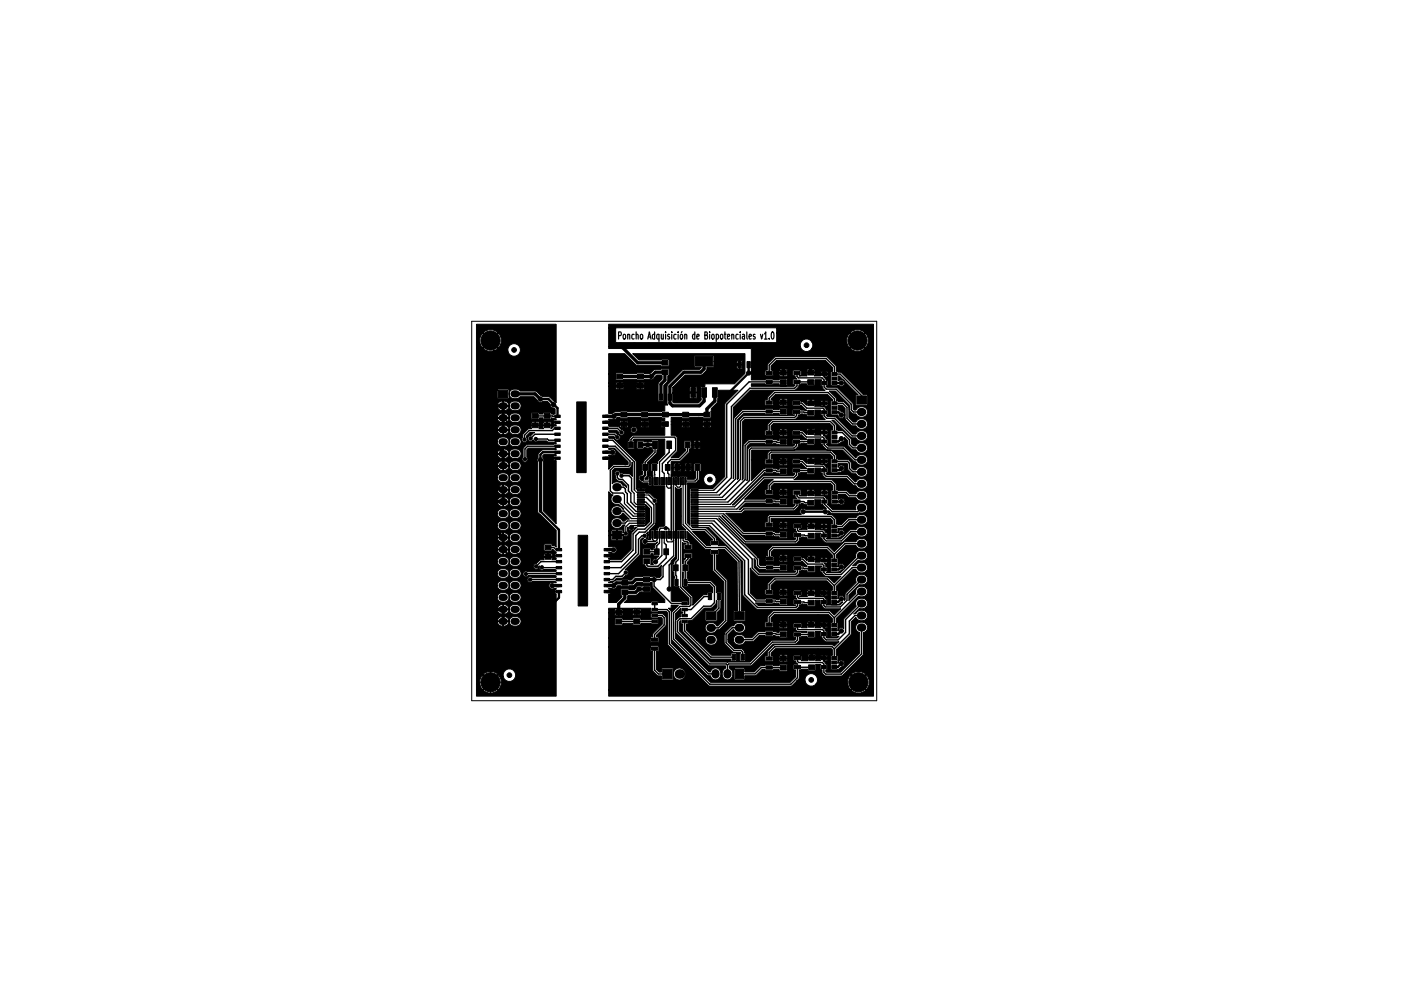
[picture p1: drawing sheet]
<svg xmlns="http://www.w3.org/2000/svg" width="297mm" height="210mm" viewBox="0 0 297 210" stroke-linecap="round" stroke-linejoin="round" font-family="sans-serif">
<defs><g id="words">
<text font-size="2.1" x="132.9" y="72">Poncho Adquisición de Biopotenciales v1.0</text>
</g></defs>
<g fill="none" stroke="#000" stroke-width=".21">
<path d="M100 68.2h85.9v80.5h-85.9zM163.1 79.1h.1M136.8 99.2v.5M163.1 99.8h.1M166 81l.1 .1M166 87.3l.1 .1M166.1 93.8l-.1 .1M171.8 81l.1 .1M171.8 99.8l.1 .1M130 116.6l.1 .1M134.5 103.9l.6 .6h.8M135.9 104h1.7"/>
<path d="M174.7 113.4v.2M182.4 117.9h.3M112.4 123h.1M114.9 120.4h.1M118.5 120.4v.1M128.1 120.4h.6M128.2 121.7h.5M128.7 125.5h.2M135.6 131.9h.1M145.3 123.5v.1M166 120.4l.1 .1M169.1 125.8h.3"/>
<path d="M172 132.6h.1M172 134.6h-.1M172.1 139.6h.1M174.4 134.5h.3M174.7 125.8l-.1 .1M176.9 125.8h.4M182.4 125.5h.3M101.5 144.7h5M104 142.2v5M154.2 141.1h.1M163.1 141.6v.1M166 141.7h.1"/>
<path d="M168.5 141.5l.6 .1"/>
<circle cx="104" cy="144.7" r="1.67"/>
</g>
<g fill="none" stroke="#000" stroke-width=".25">
<path d="M131.2 71.2l.5-.1v-.4l-.2-.3h-.3v1.5M132.2 71l.3-.1 .2 .3v.4l-.2 .3-.4-.3zM139.8 98v4.1M130.8 105.9v.2M132.1 104.6l.3 .3v1.9l2.2 2.2h1.3M133 110.5h2.9M133.9 110h2M133.9 104.1l.6 .6v1.8l.4 .5h1M134.3 109.5h1.6M134.3 111.5h1.6M134.8 107.5h1.1M134.9 108.5h1"/>
<path d="M135.9 105h1.7M135.9 105.5h1.1M135.9 106.5h1M135.9 108h1.2M135.9 111h-2.5l-.7 .8v1.4M135.9 103.6v.4M136.4 102.1h1.4M137.8 113.5v-.9l.2-.3h.7l.1 .2v1M138.3 102.1v1.2M138.3 113.5v.9M138.8 100.7v1.4M139.3 113.5v1"/>
<path d="M139.8 112.3v2.9M140.3 113.5v4.4M140.8 100.5v1.6M140.8 113.5v1.7M141.3 102.1v1.1l.4 .4h.4l.2-.3M141.3 113.5v1.2l.3 .3h.9l.3-.4M141.8 100.6v1.5M142.3 100.8v12.7h-.5v-1.2M143.3 111.1v7.3M143.6 100.6h.1M143.8 100.9v1.2M143.8 113.5v5.2"/>
<path d="M144 109.5h.1M144.3 102.1v1l-.2 .3h-.4l-.4-.4v-.9h-.5v15.8M144.3 113.5v11.1M144.8 102.1v9.2M144.8 113.5v1.1M147.3 104h4M147.3 104.5h4.6M147.3 105h5.2M147.3 105.5h5.8M147.3 106h6.4M147.3 106.5h7M147.3 107h7.5"/>
<path d="M147.3 107.5h8.4M147.3 108h8.9M147.3 108.5h9.8M147.3 109h6.1M147.3 109.5h5.3M147.3 110h4.6M147.3 110.5h4.1M147.3 111h3.6M147.3 111.5h3.1M147.4 102.1h-2.1v8.9l1.4 1.4"/>
</g>
<g fill="#000" stroke="#000" stroke-width=".21">
<path d="M130.8 79.4h1.2v1h-1.2zM129.1 75h3.3l2.6 2.5 5.1 .1 .3 .1h1.4v-1.4l-6.3 .1-1.4-1.4h23.8v4.2l-2.2 2.2h-6.2v.6h-.7l-.3 .2v2.1l.2 .6-.6 .6h-5.3l-.2-.2v-1.9h3.6l.1 1 .6 .1 .1-1.2v1.2h.6l.1-1.2-5.1 .1v-1.2h3.6v1h.7l.1-1.1v1.1h.7l.1-1-.2-.2h-1.2l-.2 .2h-3.5l2.6-2.6h3.3a1.98 1.98 0 0 0 1.2-1.1l.1-.6h1.3l.2-.4h4.8l.1 .7 .4 .1 .2-.9v.8l.3 .1 .2-.2v-.7l-6 .1v-.8h4.8l.1 .6h.5v-.8l.1 .8h.5v-.6l-.2-.2h-.8l-.2 .2h-4.8v-1l-.2-.3h-3.8l-.2 .3v2.1l.3 .1 1.2 .1-.4 .4h-3.5l-3.2 3.2-.2 .4v3.5l.2 .4-.6 .1-.1 1.2-.7 .2h-2.7l-.2-.2-4.2 .2-.2-.2h-1.2l-.3 .2h-1.1l-.5 .3h-.7v-5.7h1.4v.4l.2 .2h.6v-.7l.2 .7h.6l.2-.6h2.6l.1 .6h.7l.1-.7 .1 .7h.6l.2-.2-.1-.5-7.5 .1v-.7h1.4l.1 .5h.7v-.6l.1 .6h.8l.1-.5h2.6l.1 .5h.7v-.6l.1 .6h.9v-.5l-.2-.2h-1.4l-.2 .2h-2.6l-.2-.2-3 .2v-1.9h1.4v1.1l.3 .1h1.2l.2-.1 4.2 .1 .2-.1h1.1a.7 .7 0 0 0 1.1-.5l.4-.4h.9l.3 .1v.7l-.7 .7-.2 .4v3.4l.2 .3h.9l.1-.3v-3.1l.8-.9 .1-1.2 .3-.2-.1-1.2-1.4-.1-.3 .2h-1.3l-1.1 .9h-1.1l-.2-.2h-1.2l-.3 .2-4.1-.2-.3 .3h-1.4zM135.2 79.4h1.2v1h-1.2zM140.4 78.5h1.2v1h-1.2zM140.4 76.5h1.2v1h-1.2zM147.5 75.7h3.6v2h-3.6zM156.5 76.7h.7v1.3h-.7zM158.4 76.7h.7v1.3h-.7zM162.4 78.8h1.3v.7h-1.3zM165.5 78.6h1.2v1h-1.2zM168.3 78.8h1.3v.7h-1.3zM171.3 78.6h1.2v1h-1.2z"/>
<path d="M174.2 79h1.1v.7h-1.1zM176.4 80h1.1v.6h-1.1zM176.4 79h1.1v.7h-1.1zM105.7 82.8h2v1.5h-2zM112.9 87.7h1.2v1h-1.2zM112.9 89.7h1.2v1h-1.2zM115.4 87.7h1.2v1h-1.2zM115.4 89.7h1.2v1h-1.2zM117.6 88.1h1.2v.5h-1.2zM117.6 89.3h1.2v.5h-1.2zM117.6 90.6h1.2v.5h-1.2zM117.6 91.9h1.2v.5h-1.2z"/>
<path d="M117.6 93.1h1.2v.6h-1.2zM117.6 94.4h1.2v.5h-1.2zM117.6 95.7h1.2v.5h-1.2zM117.6 97h1.2v.5h-1.2zM115.3 96.4l2.6 .1v.2h-.3l-.2 .2v.3h.5l-.5 .1 .1 .4h.4v13.4l-2.7-2.7v-10.5a.67 .67 0 0 0-.1-.8v-.4zM101 68.8h16.9v16.6l-1.4-1.2h-1.4l-1.4-1.2h-3.4a1.36 1.36 0 0 0-2.4 .6 1.36 1.36 0 0 0 2.4 .6h2.9l.7 .7a.69 .69 0 0 0 1.2 .3h1l.6 .6a.69 .69 0 0 0 .8 .8l.2 .2v1h-.8l-.3-.3h-1.2l-.3 .3h-.7l-.2-.3h-1.3l-.3 .1v1.1l.3 .3h1.3l.2-.4h.7l.3 .4h1.3l.2-.4 1 .2v.3h-.3l-.2 .2v.2h.5l-.5 .2 .1 .4h.4v.3h-.4l-.7 .5v-.6h-1.6v.6h-.9v-.6h-1.6v.6l-.8 .2-1.1 1.1v.6a.61 .61 0 0 0 0 .9 .61 .61 0 0 0 .8 0 .61 .61 0 0 0 0-.9v-.3l.8-.8h.9l-.8 .7a.61 .61 0 0 0-.5 .9 .61 .61 0 0 0 1 0 .59 .59 0 0 0 1 .2h1.9l.4 .3 1.6 .1v.3l-6.2 .1-.8 .8v1.9a.61 .61 0 0 0 0 .9 .61 .61 0 0 0 .8 0 .61 .61 0 0 0 0-.9v-1.6l.3-.3 5.9 .1v.2l-3 .1-.8 .8-.2 1.4 .1 11 3.9 3.8v3.6l-.3-.3-.5-.1-.2-.3h-1.4l-.2 .2v1.1l.3 .2h1.2l.4-.4 .7 .6v.3l-.2 .2v.2h.2l-.2 .2 .2 .7-.9 .1v-.6h-1.6v.6h-.9l-.8 .8a.63 .63 0 0 0-.6 .7 .63 .63 0 0 0 .8 .5 .63 .63 0 0 0 .5-.7 .6 .6 0 0 0 .1 .7 .6 .6 0 0 0 .8 0h2.4l.2 .1v.3l-6.1 .1a.61 .61 0 0 0-.8 .1 .61 .61 0 0 0 .1 .9 .61 .61 0 0 0 .9-.2l5.9 .1v.3l-.2 .1h-4.9l-.1-.1a.61 .61 0 0 0-.8 .1 .61 .61 0 0 0 .1 .8 .61 .61 0 0 0 .8 0l5.1 .1v.1h-.5a.71 .71 0 0 0-1 .7 .71 .71 0 0 0 1.1 .5h.4l-.2 .4v.2l.2 .1-.2 .1v.3l.2 .1v21.7h-16.9v-1.3h1.4l.3 .3a2.18 2.18 0 0 0 2.9-.3l-1.6-1.6-1.6 1.6h-1.4v-1.2h.7l.3 .8 .4 .3 1.7-1.6 1.5 1.6 .3-.2 .4-.9v-.9l-.3-.8h.7a1.35 1.35 0 0 0 2 .9 1.35 1.35 0 0 0 0-2.3 1.35 1.35 0 0 0-2 .9v.5h-.7l-.4-.3-1.5 1.5-1.7-1.5-.3 .2-.4 .9v.9h-.7v-2.1h1.4l1.6 1.6 1.6-1.6a2.11 2.11 0 0 0-3.2 0h-1.4v-11.1h4.5v.2a1.05 1.05 0 0 0 1.1 .6v-.9l.1 .9h.3a.9 .9 0 0 0 .9-.9l-6.9 .1v-.2h6.9l.1 .4a1.35 1.35 0 0 0 1.4 .7 1.35 1.35 0 0 0 1.1-1.1 1.3 1.3 0 0 0-1.3-1 1.3 1.3 0 0 0-1.3 1h-6.9v-.2h4.5v.2h1.1v-1l.1 1h1.2v-.2a1.34 1.34 0 0 0-1.2-.8 1.34 1.34 0 0 0-1.2 .8h-4.5v-2.1h4.5v.1a1.05 1.05 0 0 0 1.1 .7v-1l.1 1h.3a.9 .9 0 0 0 .9-1l-6.9 .2v-.2h6.9l.1 .4a1.35 1.35 0 0 0 1.4 .6 1.35 1.35 0 0 0 1.1-1 1.3 1.3 0 0 0-1.3-1.1 1.3 1.3 0 0 0-1.3 1.1h-6.9v-.2h4.5v.1h1.1v-.9l.1 .9h1.2v-.1a1.34 1.34 0 0 0-1.2-.8 1.34 1.34 0 0 0-1.2 .8h-4.5v-2.4h4.4l.1 .4a1.35 1.35 0 0 0 1.3 .7 1.35 1.35 0 0 0 1.1-1 1.3 1.3 0 0 0 1.3 1 1.3 1.3 0 0 0 1.3-1.1 1.3 1.3 0 0 0-1.3-1 1.3 1.3 0 0 0-1.3 1 1.3 1.3 0 0 0-1.2-1 1.3 1.3 0 0 0-1.3 1h-4.4v-2.5h4.4l.1 .4a1.35 1.35 0 0 0 1.3 .6 1.35 1.35 0 0 0 1.1-1 1.3 1.3 0 0 0 1.3 1 1.3 1.3 0 0 0 1.3-1 1.3 1.3 0 0 0-1.3-1 1.3 1.3 0 0 0-1.3 1 1.3 1.3 0 0 0-1.2-1 1.3 1.3 0 0 0-1.3 1h-4.4v-2.5h4.4l.1 .4a1.35 1.35 0 0 0 1.3 .6 1.35 1.35 0 0 0 1.1-1 1.3 1.3 0 0 0 1.3 1 1.3 1.3 0 0 0 1.3-1 1.3 1.3 0 0 0-1.3-1.1 1.3 1.3 0 0 0-1.3 1 1.3 1.3 0 0 0-1.2-1 1.3 1.3 0 0 0-1.3 1.1h-4.4v-2.6h4.4l.1 .4a1.35 1.35 0 0 0 1.3 .7 1.35 1.35 0 0 0 1.1-1 1.3 1.3 0 0 0 1.3 1 1.3 1.3 0 0 0 1.3-1.1 1.3 1.3 0 0 0-1.3-1 1.3 1.3 0 0 0-1.3 1 1.3 1.3 0 0 0-1.2-1 1.3 1.3 0 0 0-1.3 1h-4.4v-2.3h4.5v.1a1.05 1.05 0 0 0 1.1 .7v-1l.1 1h.3a.9 .9 0 0 0 .9-1l-6.9 .2v-.2h6.9l.1 .4a1.23 1.23 0 0 0 1.5 .6h5.8l.1 .5h.7l.1-.6v.6l.9-.1v-.4l-.2-.2h-1.4l-.2 .2h-5.8a1.01 1.01 0 0 0 1-1 1.01 1.01 0 0 0-1-1 1.18 1.18 0 0 0-1.6 1h-6.9v-.2h4.5v.1h1.1v-.9l.1 .9h1.2v-.1a1.34 1.34 0 0 0-1.2-.8 1.34 1.34 0 0 0-1.2 .8h-4.5v-2.1h4.5v.1a1.05 1.05 0 0 0 1.1 .7v-1l.1 1h.3a.9 .9 0 0 0 .9-1l-6.9 .2v-.3h6.9l.1 .4a1.35 1.35 0 0 0 1.4 .7 1.35 1.35 0 0 0 1.1-1.1 1.3 1.3 0 0 0-1.3-1 1.3 1.3 0 0 0-1.3 1h-6.9v-.2h4.5v.2h1.1v-1l.1 1h1.2v-.2a1.34 1.34 0 0 0-1.2-.8 1.34 1.34 0 0 0-1.2 .8h-4.5v-2.3h4.4l.1 .4a1.35 1.35 0 0 0 1.3 .6 1.35 1.35 0 0 0 1.1-1 1.3 1.3 0 0 0 1.3 1 1.3 1.3 0 0 0 1.3-1 1.3 1.3 0 0 0-1.3-1 1.3 1.3 0 0 0-1.3 1 1.3 1.3 0 0 0-1.2-1 1.3 1.3 0 0 0-1.3 1h-4.4v-2.5h4.4l.1 .4a1.35 1.35 0 0 0 1.3 .6 1.35 1.35 0 0 0 1.1-1 1.3 1.3 0 0 0 1.3 1 1.3 1.3 0 0 0 1.3-1 1.3 1.3 0 0 0-1.3-1.1 1.3 1.3 0 0 0-1.3 1 1.3 1.3 0 0 0-1.2-1 1.3 1.3 0 0 0-1.3 1.1h-4.4v-2.4h4.5v.2a1.05 1.05 0 0 0 1.1 .6v-.9l.1 .9h.3a.9 .9 0 0 0 .9-.9l-6.9 .1v-.2h6.9l.1 .4a1.35 1.35 0 0 0 1.4 .7 1.35 1.35 0 0 0 1.1-1.1 1.3 1.3 0 0 0-1.3-1 1.3 1.3 0 0 0-1.3 1h-6.9v-.2h4.5v.2h1.1v-1l.1 1h1.2v-.2a1.34 1.34 0 0 0-1.2-.8 1.34 1.34 0 0 0-1.2 .8h-4.5v-2.1h4.5v.1a1.05 1.05 0 0 0 1.1 .7v-1l.1 1h.3a.9 .9 0 0 0 .9-1l-6.9 .2v-.2h6.9l.1 .4a1.35 1.35 0 0 0 1.4 .6 1.35 1.35 0 0 0 1.1-1 1.3 1.3 0 0 0-1.3-1.1 1.3 1.3 0 0 0-1.3 1.1h-6.9v-.2h4.5v.1h1.1v-.9l.1 .9h1.2v-.1a1.34 1.34 0 0 0-1.2-.8 1.34 1.34 0 0 0-1.2 .8h-4.5v-2.4h4.4l.1 .4a1.35 1.35 0 0 0 1.3 .7 1.35 1.35 0 0 0 1.1-1 1.3 1.3 0 0 0 1.3 1 1.3 1.3 0 0 0 1.3-1.1 1.3 1.3 0 0 0-1.3-1 1.3 1.3 0 0 0-1.3 1 1.3 1.3 0 0 0-1.2-1 1.3 1.3 0 0 0-1.3 1h-4.4v-2.3h4.5v.1a1.05 1.05 0 0 0 1.1 .7v-.9l.1 .9h.3a.9 .9 0 0 0 .9-.9l-6.9 .1v-.2h6.9l.1 .4a1.35 1.35 0 0 0 1.4 .6 1.35 1.35 0 0 0 1.1-1 1.3 1.3 0 0 0-1.3-1 1.3 1.3 0 0 0-1.3 1h-6.9v-.2h4.5v.2h1.1v-1l.1 1h1.2v-.2a1.34 1.34 0 0 0-1.2-.8 1.34 1.34 0 0 0-1.2 .8h-4.5v-2.1h4.5v.1a1.05 1.05 0 0 0 1.1 .7v-1l.1 1h.3a.9 .9 0 0 0 .9-1l-6.9 .2v-.2h6.9l.1 .4a1.35 1.35 0 0 0 1.4 .6 1.35 1.35 0 0 0 1.1-1 1.3 1.3 0 0 0-1.3-1.1 1.3 1.3 0 0 0-1.3 1.1h-6.9v-.2h4.5v.1h1.1v-.9l.1 .9h1.2v-.1a1.34 1.34 0 0 0-1.2-.8 1.34 1.34 0 0 0-1.2 .8h-4.5v-2.4h4.4l.1 .4a1.35 1.35 0 0 0 1.3 .7 1.35 1.35 0 0 0 1.1-1 1.3 1.3 0 0 0 1.3 1 1.3 1.3 0 0 0 1.3-1.1 1.3 1.3 0 0 0-1.3-1 1.3 1.3 0 0 0-1.3 1 1.3 1.3 0 0 0-1.2-1 1.3 1.3 0 0 0-1.3 1h-4.4v-2.3h4.5v.1a1.05 1.05 0 0 0 1.1 .7v-1l.1 1h.3a.9 .9 0 0 0 .9-1l-6.9 .2v-.2h6.9l.1 .4a1.35 1.35 0 0 0 1.4 .6 1.35 1.35 0 0 0 1.1-1 1.3 1.3 0 0 0-1.3-1.1 1.3 1.3 0 0 0-1.3 1.1h-6.9v-.2h4.5v.1h1.1v-.9l.1 .9h1.2v-.1a1.34 1.34 0 0 0-1.2-.8 1.34 1.34 0 0 0-1.2 .8h-4.5v-1.3h11.6l.1 .5h.8v-.6v.6h.8l.1-.5h.7l.1 .5h.7l.2-.6v.6l.8-.1v-.4l-.2-.2h-1.4l-.2 .2h-.7l-.2-.2h-1.4l-.2 .2h-11.6v-.8h4.5a1.03 1.03 0 0 0 1.1 .8v-1l.1 1h.3a.9 .9 0 0 0 .9-1l-6.9 .2v-.3h6.9l.1 .4a1.35 1.35 0 0 0 1.4 .7 1.35 1.35 0 0 0 1.1-1.1 1.3 1.3 0 0 0-1.3-1 1.3 1.3 0 0 0-1.3 1h-6.9v-.2h4.5v.2h1.1v-1l.1 1h1.2v-.2a1.34 1.34 0 0 0-1.2-.8 1.34 1.34 0 0 0-1.2 .8h-4.5v-2.1h4.5v.1a1.05 1.05 0 0 0 1.1 .7v-.9l.1 .9h.3a.9 .9 0 0 0 .9-.9l-6.9 .1v-.2h6.9l.1 .4a1.35 1.35 0 0 0 1.4 .6 1.35 1.35 0 0 0 1.1-1 1.3 1.3 0 0 0-1.3-1 1.3 1.3 0 0 0-1.3 1h-6.9v-.2h4.5v.2h1.1v-1l.1 1h1.2v-.2a1.34 1.34 0 0 0-1.2-.8 1.34 1.34 0 0 0-1.2 .8h-4.5v-3.1h4.4v1.5l.2 .3h2.1l.2-.3v-1.5l-.1-.2h-2.1l-.3 .2h-4.4v-8.9h1.4a2.05 2.05 0 0 0 2.1 .6h3.2l.2 .5a1.35 1.35 0 0 0 2.2 0 1.35 1.35 0 0 0-.8-2.1 1.35 1.35 0 0 0-1.6 1.6h-3.2l.8-.3 .3-.3-1.6-1.6-1.6 1.6h-1.4v-1.2h.7l.3 .8 .4 .3 1.7-1.6 1.5 1.6 .3-.2a2.18 2.18 0 0 0-.3-2.9l-1.5 1.5-1.7-1.5-.3 .2-.4 .9v.9h-.7v-2.1h1.4l1.6 1.6 1.6-1.6-.3-.3a2.18 2.18 0 0 0-2.9 .3h-1.4zM127.8 97h1.1v.5h-1.1zM127.8 95.7h1.1v.5h-1.1zM127.8 94.4h1.1v.5h-1.1zM127.8 93.1h1.1v.6h-1.1zM127.8 91.9h1.1v.5h-1.1zM127.8 90.6h1.1v.5h-1.1z"/>
<path d="M127.8 89.3h1.1v.5h-1.1zM127.8 88.1h1.1v.5h-1.1zM130.8 81.4h1.2v1h-1.2zM129.1 88.9l.9 .1a.68 .68 0 0 0 .8-.4h.6l.3 .1h1.2l.2-.1h2.7l.3 .1 4.1-.1 .7 .1v.5h-.5l-.2 .2 .1 .5h.6l-.7 .2 .1 .6h.6v1.6h-6.6l-.8 .7-.1 .5-.4 .1v1.4l.2 .2h1.3v-1.5h.5v1.3l.2 .2h1.2l.1-.2h1.6l.1 .3 .3 .1v.4l-2 2-.1 .5-.4 .1v1.4l.3 .2v.6l-.4 .2a.71 .71 0 0 0-.5 .6 .71 .71 0 0 0 .5 .7l.5 .4 1-.1 .2 .7 .7-.1-.1-1.9h-.7l-.1 .6h-.7l.5-.7 .1-1 .2-.2v-1.3l-.3-.3 2-2.1 .1-.7 .3-.2v-1.7l-.2-.2h-1l-.3 .2v.3h-1.6l-.2-.3h-1l-.3 .2h-.5l-.3-.3 .2-.3h6.5v3.2l-1.4 1.4v.7l-1.2-.1-.3 .2v1.3l.4 .2 .1 .9-.1 2.1 2.5 .1v8.4l-.2 .2h-.8l-.4 .5v.3h-.6v1h-.1v-1h-.9v2h-.2l.1-1-.4 .1v.7l.2 .2h-.2l-.4-.3a.6 .6 0 0 0 .1-1l.3-.4v.6h.4l-.1-.9 1.3-1.3v-4.1l-.1-.3h.2a.6 .6 0 0 0 .3-.7 .6 .6 0 0 0-.6-.5l-1.1-1h-.8l-.1-.5h-1v-.4l.1 .3h.9v-.3l-1.7-.1-.2 .2-.1-6-4.6-4.7-1.1-.2v-.4h1l.2 .2a.61 .61 0 0 0 .6 .7 .61 .61 0 0 0 .6-.6 .61 .61 0 0 0-.7-.6l-.4-.4-1.3-.1v-.4h1.6l.5 .5a.61 .61 0 0 0 .8 .5 .61 .61 0 0 0 .2-1h1.5l.1 .3a.71 .71 0 0 0 1.2 0 .71 .71 0 0 0-.5-1.1 .71 .71 0 0 0-.8 .8h-1.5l-.5-.2-.7-.6h-1.9v-.4h2.3v.4l.2 .2h.6v-.7l.2 .7h.6l.2-.6h2.6l.1 .6h.7v-.7l.2 .7h.6l.2-.2v-.4h-8.5l.1-.2-.1-.4 .1-.1h2.2l.1 .5h.7l.1-.6v.6h.8l.1-.5h2.6l.1 .5h.7l.1-.6v.6h.8v-.6l-1.5-.1-.2 .2h-2.6l-.2-.2h-1.4l-.2 .2h-2.2zM131.7 87.5h1.2v1h-1.2zM131.7 89.5h1.2v1h-1.2zM129.1 95.1h1.2l2.9 2.9v.5l-3.2 .1-.9 1v-1.9l.1-.2-.1-1h.4a.71 .71 0 0 0 1.1-.5 .71 .71 0 0 0-1-.7h-.5zM133.3 93.7h1v1.3h-1zM130.3 99.4h3.1l.5-.6 .1-.8 .1 .1v3l-.6-.5-2-.2a.6 .6 0 0 0-.9-.5 .6 .6 0 0 0-.1 1 1.05 1.05 0 0 0 1.3 1.2l1 1v.3l-.4-.4h-.4a1.4 1.4 0 0 0-2.2-.3v-2.8zM135.2 81.4h1.2v1h-1.2zM135.3 93.7h1v1.3h-1zM136.1 87.5h1.2v1h-1.2z"/>
<path d="M136.1 89.5h1.2v1h-1.2zM136.3 98.5h1v1.3h-1zM138.3 98.5h1v1.3h-1zM138.4 93.6h1v1.6h-1zM139.8 83.6h.7v1.3h-.7zM140.5 87.5h1.2v1h-1.2zM140.5 89.5h1.2v1h-1.2zM141.1 98.5h1v1.3h-1zM141.7 83.6h.7v1.3h-.7zM141.4 93.6h1v1.6h-1zM143.1 98.5h1v1.3h-1zM144.8 87.5h1.2v1h-1.2z"/>
<path d="M144.8 89.5h1.2v1h-1.2zM145.3 93.7h1v1.3h-1zM145.4 98.5h1v1.3h-1zM146.5 82.3h1v2h-1zM147.3 93.7h1v1.3h-1zM147.4 98.5h1v1.3h-1zM148.8 82.3h1v2h-1zM149.3 87.5h1.2v1h-1.2zM149.3 89.5h1.2v1h-1.2zM151.1 82.3h1v2h-1zM142.3 88.6h2.2l.3 .1h1.2l.2-.1 4.4 .1 .2-.2v-1.8l1.3-1.4 .1-.8 .1-.2v-1.5h4.2l-2.7 2.7-.1 .3v15.3l-2.6 2.5-4.7 .1-.1 7.8-.6-.6v-8.5l1.7 .1 .6-.5h1.2a1.35 1.35 0 0 0 2 .9 1.35 1.35 0 0 0 0-2.3 1.35 1.35 0 0 0-2 .9v.5h-1.2l.3-.4v-1.6l.3-.2v-1.3l-.2-.2h-1l-.3 .1v1.5l.4 .1v1.4l-.3 .3h-1.5v-.5l-.2-.1h-1.6v1h-.1l-.1-1h-1.3v13.4l-.1 .1v-15.3h.5v.5l.2 .2h.5v-.8l.2 .8 .6-.1v-.6h.8v.5l.2 .2h.5v-.8l.2 .8h.4l.2-.2v-.6l-4.3 .1v-.8h.5l.1 .6h.6v-.7l.1 .7h.7v-.6h.8l.1 .6h.6v-.7l.1 .7h.7l-.1-.8h-1.2l-.2 .2h-.8l-.2-.2h-1.1l-.2 .2h-.5v-.5l.1-.1 2-.1 1.7-1.9 .1-.7 .3-.1v-.6h.5v.5l.2 .2h.5v-.8l.2 .8h.4l.2-.2v-.6l-2 .1v-.8h.5l.1 .6h.6v-.7l.1 .7h.7l-.1-.8h-1.2l-.2 .2h-.5l-.2-.2h-1.1l-.2 .2v1.3l.4 .2v.4l-1.5 1.5h-1.6l1.4-1.6-.1-2.6-.5-.5-.8-.1v-2.2h2.2v.4l.2 .2h.6v-.7l.2 .7h.6l.2-.6h2.7l.1 .6h.7l.1-.7 .1 .7h.6l.2-.2-.1-.5-8.4 .1v-.7h2.2l.1 .5h.7v-.6l.1 .6h.8l.1-.5h2.7l.1 .5h.7v-.6l.1 .6h.9v-.5l-.2-.2h-1.4l-.2 .2h-2.7l-.2-.2h-1.4l-.2 .2h-2.2zM162.4 80.7h1.3v.7h-1.3z"/>
<path d="M162.4 91.5h1.3v.7h-1.3zM162.4 93.4h1.3v.7h-1.3zM162.4 87h1.3v.7h-1.3zM162.4 85.1h1.3v.7h-1.3zM162.4 97.6h1.3v.7h-1.3zM165.5 80.6h1.2v1h-1.2zM165.5 86.9h1.2v1h-1.2zM165.5 84.9h1.2v1h-1.2zM165.5 93.3h1.2v1h-1.2zM165.5 91.3h1.2v1h-1.2zM165.5 97.5h1.2v1h-1.2zM168.2 87.1h1.3v.7h-1.3z"/>
<path d="M168.2 85.2h1.3v.7h-1.3zM168.2 93.4h1.3v.7h-1.3zM168.2 91.5h1.3v.7h-1.3zM168.2 97.6h1.3v.7h-1.3zM168.3 80.7h1.3v.7h-1.3zM171.3 80.6h1.2v1h-1.2zM171.3 87.1h1.2v1h-1.2zM171.3 85.1h1.2v1h-1.2zM171.3 93.2h1.2v1h-1.2zM171.3 91.2h1.2v1h-1.2zM171.3 97.4h1.2v1h-1.2zM174.2 80.9h1.1v.7h-1.1z"/>
<path d="M174.2 85.2h1.1v.7h-1.1zM174.2 87.1h1.1v.7h-1.1zM174.2 91.4h1.1v.7h-1.1zM174.2 93.3h1.1v.7h-1.1zM174.2 97.5h1.1v.7h-1.1zM174.2 99.4h1.1v.7h-1.1zM176.4 80.9h1.1v.7h-1.1zM176.4 87.1h1.1v.7h-1.1zM176.4 86.2h1.1v.6h-1.1zM176.4 85.2h1.1v.7h-1.1zM176.4 93.3h1.1v.7h-1.1zM176.4 92.4h1.1v.6h-1.1z"/>
<path d="M176.4 91.4h1.1v.7h-1.1zM176.4 99.4h1.1v.7h-1.1zM176.4 98.5h1.1v.6h-1.1zM176.4 97.5h1.1v.7h-1.1zM181.7 84h2v1.7h-2zM115.6 115.6h1.2v1h-1.2zM115.6 117.6h1.2v1h-1.2zM117.9 116.4h1.2v.5h-1.2zM117.9 117.6h1.2v.5h-1.2zM117.9 118.9h1.2v.5h-1.2zM122.3 85.3h2v15h-2zM128.1 118.9h1.1v.5h-1.1z"/>
<path d="M128.1 117.6h1.1v.5h-1.1zM128.1 116.4h1.1v.5h-1.1zM129.1 104.3l.5 .6 .4 .1a1.15 1.15 0 0 0-.3 1.5 1.15 1.15 0 0 0 1.5 .5l1 1h-.2a1.29 1.29 0 0 0-1.5-.6 1.29 1.29 0 0 0-.9 1.5 1.47 1.47 0 0 0 2.5-.1l1.3 1.3h-.5l-.5 .5h-.4a1.29 1.29 0 0 0-1.5-.7 1.29 1.29 0 0 0-.9 1.5 1.38 1.38 0 0 0 2.4 0h.5l-.2 .4v.9l-.2 .4-.1-.7h-1.1v1.1h1.1l.1-.2a.61 .61 0 0 0 .9 .4 .61 .61 0 0 0 .1-1v-.8l.1-.1a.71 .71 0 0 0 .6 .8 .71 .71 0 0 0 .8-.7h.5l-1.3 1.4v3.3l-2.2 2.2-2.5-.1v-.3l.4-.2-.1-.3h-.3l.4-.1-.1-.3-.3-.1v-.2h.5a.71 .71 0 0 0 1.2-.4 .71 .71 0 0 0-1-.8h-.7v-2.4h.5v.8l.2 .2h1v-1l.1 1h1.1l.1-1h-3v-1h.5v.9h1.2l-.1-1.1h-.9l-.2 .2h-.5zM129.8 112.7h2v1.7h-2zM135.8 114.6l.5-.5 .2 .1a.71 .71 0 0 0-.3 1.1 .71 .71 0 0 0 1.2 0h1.6l.5-.3-.6 .6v.6l-.3 .1-.1 .4h-.5l-.2-.4-1.5 .1v1.3l.2 .1h1.3l.2-.3h.5l.2 .4h1l-.6 .6a.71 .71 0 0 0-.8 .4 .71 .71 0 0 0 .2 .8h-.5v-1.1l-.1-.3h-1.4l-.2 .2v1.2l.4 .1 .2 .4 .3 .3h2.3l.8-.6-.1 2.3-.4 .4h-.5a.71 .71 0 0 0-1-.2l-.6-.2-2.9 .2-.4 .1-.6 .6-1.9-.2-.3 .2h-1.1a1.3 1.3 0 0 1-1.4 .5v-.1l.9-.2 .7-.6 1.3-.1 .6-.5a.6 .6 0 0 0 .7-.7 .6 .6 0 0 0-.8-.5l3.2-3.3zM135.1 103.9h1.5v.3h-1.5zM135.1 104.4h1.5v.3h-1.5zM135.1 104.9h1.5v.3h-1.5zM135.1 105.4h1.5v.3h-1.5zM135.1 105.9h1.5v.3h-1.5zM135.1 106.4h1.5v.3h-1.5zM135.1 106.9h1.5v.3h-1.5z"/>
<path d="M135.1 107.4h1.5v.3h-1.5zM135.1 107.9h1.5v.3h-1.5zM135.1 108.4h1.5v.3h-1.5zM135.1 108.9h1.5v.3h-1.5zM135.1 109.4h1.5v.3h-1.5zM135.1 109.9h1.5v.3h-1.5zM135.1 110.4h1.5v.3h-1.5zM135.1 110.9h1.5v.3h-1.5zM135.1 111.4h1.5v.3h-1.5zM137.7 101.3h.3v1.5h-.3zM137.7 112.7h.3v1.5h-.3zM135.8 108h1l.1-1 .8 .9v2.8l-.8 .8v-3.4h-1.1z"/>
<path d="M136.5 118.6h1.3v1h-1.3zM136.5 116.6h1.3v1h-1.3zM138.2 101.3h.3v1.5h-.3zM138.2 112.7h.3v1.5h-.3zM138.7 101.3h.3v1.5h-.3zM138.7 112.7h.3v1.5h-.3zM139.2 101.3h.3v1.5h-.3zM139.2 112.7h.3v1.5h-.3zM139.7 101.3h.3v1.5h-.3zM139.7 112.7h.3v1.5h-.3zM138.8 116.4h1v1.3h-1zM140.2 101.3h.3v1.5h-.3z"/>
<path d="M140.2 112.7h.3v1.5h-.3zM140.7 101.3h.3v1.5h-.3zM140.7 112.7h.3v1.5h-.3zM141.2 101.3h.3v1.5h-.3zM141.2 112.7h.3v1.5h-.3zM141.7 101.3h.3v1.5h-.3zM141.7 112.7h.3v1.5h-.3zM140.8 116.4h1v1.3h-1zM142.2 101.3h.3v1.5h-.3zM142.2 112.7h.3v1.5h-.3zM142.7 101.3h.3v1.5h-.3zM142.7 112.7h.3v1.5h-.3z"/>
<path d="M143.2 101.3h.3v1.5h-.3zM143.2 112.7h.3v1.5h-.3zM143.2 103.4a.82 .82 0 0 0 1.3 .1l-.1 7.8 1 1.2h-2l.1 6-.6 .6v.5l-.4 .2v1.3l.4 .2v.8a.53 .53 0 0 1-.1 .8l.1 1.5h1.1v.5l2.1 2-.1 1.4-.2-.7-3.3 .1-.2-.3v-8.4l.9-1.1zM143.7 101.3h.3v1.5h-.3zM143.7 112.7h.3v1.5h-.3zM142.8 119.8h1v1.3h-1zM144.2 101.3h.3v1.5h-.3zM144.2 112.7h.3v1.5h-.3zM144.7 101.3h.3v1.5h-.3zM144.7 112.7h.3v1.5h-.3zM145.2 101.3h.3v1.5h-.3zM145.2 112.7h.3v1.5h-.3z"/>
<path d="M144.8 119.8h1v1.3h-1zM145.2 117.6h1.3v.7h-1.3zM145.2 115.7h1.3v.7h-1.3zM146.5 111.4h1.5v.3h-1.5zM146.5 110.9h1.5v.3h-1.5zM146.5 110.4h1.5v.3h-1.5zM146.5 109.9h1.5v.3h-1.5zM146.5 109.4h1.5v.3h-1.5zM146.5 108.9h1.5v.3h-1.5zM146.5 108.4h1.5v.3h-1.5zM146.5 107.9h1.5v.3h-1.5zM146.5 107.4h1.5v.3h-1.5z"/>
<path d="M146.5 106.9h1.5v.3h-1.5zM146.5 106.4h1.5v.3h-1.5zM146.5 105.9h1.5v.3h-1.5zM146.5 105.4h1.5v.3h-1.5zM146.5 104.9h1.5v.3h-1.5zM146.5 104.4h1.5v.3h-1.5zM146.5 103.9h1.5v.3h-1.5zM146.8 112.8h2.6l1.7 1.6v.2l-.5 .2 .1 1h-.9zM150.8 116.8h1.3v.7h-1.3zM150.8 114.9h1.3v.7h-1.3zM145.7 112.8l3.7 3.7 1.3 .1-.1 1 .5 .1v3.3l2.4 2.4v8.1l-1.3 1.3h-.2a1.29 1.29 0 0 0-1.6-.7 1.29 1.29 0 0 0-.8 1.5 1.38 1.38 0 0 0 2.4 0l.6-.1 1.7-1.8v-8.4l-.1-.3-2.3-2.3v-3l.5-.1-.1-1h1.3l2.7 2.6 .1 10.3h-.6l-.3 .2v1.8l.3 .3h2l.2-.3v-1.8l-.2-.2h-.6l-.2-10.6-3.1-3.1h-1.6v-1.1l-.4-.1-.1-.6-1.9-1.9-3.2-.2h3.5l7.3 7.2v7.2l2.8 2.9 .3 .1h8.1l.7-.5 .1-.5h.2a.53 .53 0 0 1 .9 0h.5l.3 .3h1.3l.2-.2v-1.1h1v.8l.4 .2v.3l.5 .5 3.4 .1-1.3 1.3-1.2-1h-11.8l-1.2 1.3v1.1l-.5 .2v.9l.2 .1h1.3l.3-.1v-.3h1.2l.1 .6h.7l.1-.7 .1 .7h.6l.1-.7-2.9 .1-.1-.7h1.3l.1 .5h.7v-.6l.1 .6h.8l.1-.5h4.1l.1 .5h.7v-.6l.1 .6h.8l.1-.3h1l.1 .4h.6v-.5l.1 .5 .8-.1-.2-.5-2.4 .2-.2-.4h-1.4l-.2 .2h-4.1l-.2-.2h-1.4l-.2 .2-1.7-.1v-.8l.8-.8h11.3l.9 .9v.8l-.3 .1-.1 .2v2.6l.2 .2 1.6-.1-.4 .4h-2.2l-.2-.3 .3-.2v-.8l-.3-.2-.1-.3-.6-.4 .2-.1v-.4l.2 .5h.6v-.5h-1.4l-.1 .3 .2 .2h-1.3v-.6h-1.6l-.1 .6h-1.1v-.8l-.2-.3h-1.5l-.1 .3v.8l.5 .1 .2 .6 2.2 .1v.2h-1.1l-.3-.2h-1.4l-.1 .3v.8l.5 .1v.4l-.3 .2-4.8 .1-4.6 4.6h-8.4l-6.6-6.7v-1.8l.3-.3v.5l.5 .2 .1 1.7 5.5 5.6 .3 .1h4.3l.1 .5h.8l.3-.1v-1.4l-.2-.3h-.9l-.1 .5h-4.1l-3.3-3.3h1.9a1.27 1.27 0 0 0 1.5 1.2 1.27 1.27 0 0 0 1-1.6 1.34 1.34 0 0 0-1.4-.7 1.34 1.34 0 0 0-1.1 1.1h-1.9l-1.2-1.2h7.1l.2 2.1 1.7 1.8h1.5l.2 .1-.2 .3v1.4l.2 .1h.8l.2-.2v-1.3l-.3-.7-.5-.5h-1.6l-1.4-1.4v-.5h1.2a1.33 1.33 0 0 0 1.1 1.1 1.33 1.33 0 0 0 1.4-.7h1.7l1.3-1.3 2.7 .2a.53 .53 0 0 1 .9 0h.6l.3 .3h1.3l.2-.2-.1-1.1-.2-.2h-1.2l-.3 .4h-.5l-.7-.2-.3-.2h-1.3l-.2 .2h-1.4l-1.4 1.3h-1.4a1.34 1.34 0 0 0-1.4-.7 1.34 1.34 0 0 0-1.1 1.1h-1.2v-1l1.3-1.1a1.29 1.29 0 0 0 1.5 .7 1.29 1.29 0 0 0 .9-1.5 1.38 1.38 0 0 0-2.4 0l-.6 .1-1.5 1.6h-7.1l-.8-.8v-1.3l.4-.2v-.5l.8-.1 2.5-2.6 1.7-.1 .8-.9 .1-.6 .1 .1v1.4l-.7 .6h-1.5l-.3 .2v1.8l.3 .3 2.2-.1 .1-1.7 .7-.8v-1.7l.2-.3v-1.4l-.2-.1-.9 .1-.1-1.5-1.1-1.1h-4.8v-.4l-.2-.1v-1.4l.3-.1v-1.4l-.3-.2v-.3l.6-.8 .5-.1v-.8l-.3-.3-1.4 .1-.1 1 .4 .1-.5 .5v.6h-.2v-4.5l.3 .2h.5l-.5 .3v.8l.1 .2h1.6l.1-1-.5-.2a.88 .88 0 0 0-1-.9l.4-.2zM162.4 104.1h1.3v.7h-1.3z"/>
<path d="M162.4 106h1.3v.7h-1.3zM162.5 118.2h1.3v.7h-1.3zM162.4 99.5h1.3v.7h-1.3zM162.4 112.9h1.3v.7h-1.3zM162.4 111h1.3v.7h-1.3zM165.5 99.5h1.2v1h-1.2zM165.5 106h1.2v1h-1.2zM165.5 104h1.2v1h-1.2zM165.5 113h1.2v1h-1.2zM165.5 111h1.2v1h-1.2zM165.5 118h1.2v1h-1.2zM168.2 99.5h1.3v.7h-1.3z"/>
<path d="M168.3 106.1h1.3v.7h-1.3zM168.3 104.2h1.3v.7h-1.3zM168.4 113.2h1.3v.7h-1.3zM168.4 111.3h1.3v.7h-1.3zM168.4 118.3h1.3v.7h-1.3zM171.3 99.4h1.2v1h-1.2zM171.3 106.2h1.2v1h-1.2zM171.3 104.2h1.2v1h-1.2zM171.4 113.2h1.2v1h-1.2zM171.4 111.2h1.2v1h-1.2zM171.4 118.2h1.2v1h-1.2zM174.2 111.4h1v.6h-1z"/>
<path d="M174.2 113.3h1v.6h-1zM174.2 118.6h1v.6h-1zM174.3 104.2h1v.6h-1zM174.3 106.1h1v.6h-1zM176.3 113.3h1.1v.6h-1.1zM176.3 112.3h1.1v.7h-1.1zM176.3 111.4h1.1v.6h-1.1zM176.3 119.5h1.1v.7h-1.1zM176.3 118.6h1.1v.6h-1.1zM176.4 106.1h1.1v.6h-1.1zM176.4 105.1h1.1v.7h-1.1zM176.4 104.2h1.1v.6h-1.1z"/>
<path d="M117.9 120.2h1.2v.5h-1.2zM117.9 121.4h1.2v.6h-1.2zM117.9 122.7h1.2v.5h-1.2zM117.9 124h1.2v.5h-1.2zM117.9 125.3h1.2v.5h-1.2zM122.6 113.6h2v15h-2zM128.1 125.3h1.1v.5h-1.1zM128.1 124h1.1v.5h-1.1zM128.1 122.7h1.1v.5h-1.1zM128.1 121.4h1.1v.6h-1.1zM128.1 120.2h1.1v.5h-1.1zM130.6 131.4h1.2v1h-1.2z"/>
<path d="M130.6 129.4h1.2v1h-1.2zM131.9 123.2h1.2v1h-1.2zM131.9 125.2h1.2v1h-1.2zM134.4 131.3h1.2v1h-1.2zM134.4 129.3h1.2v1h-1.2zM129.1 124.8h.6a.84 .84 0 0 0 1.2-.5h.7l.3 .1h1.2l.2-.1a1.43 1.43 0 0 0 1.7-.7h1.2l.3 .1 1.8-.1v.9l2.6 2.7v.6h-1.3l-.2-.2h-1.3l-.1 .2h-5.6l.6-.7 .1-.7 .2-.1 1.7-.1a1.07 1.07 0 0 1 1.3-.6l1.6 .1v-1.3l-.2-.2-1.8 .2a.71 .71 0 0 0-1.1 .4l-.3 .3h-1.2l-.2-.2-1.4 .1-.1 1.2 .3 .4-1.2 1.2h-1.6v-1.8l.4-.2-.1-.2h-.3l.4-.2-.1-.3-.3-.1zM136.5 122.5h1.2v1h-1.2zM136.5 124.5h1.2v1h-1.2zM138.1 135.4h1.3v.7h-1.3zM138.1 137.3h1.3v.7h-1.3zM138.2 131.6h1.2v.5h-1.2zM138.2 130.3h1.2v.6h-1.2z"/>
<path d="M138.2 129.1h1.2v.5h-1.2zM138.2 127.8h1.2v.5h-1.2zM143.1 122.9h.7v1.3h-.7zM144.6 127.8h1.1v.5h-1.1zM144.6 129.1h1.1v.5h-1.1zM144.6 130.3h1.1v.6h-1.1zM144.6 131.6h1.1v.5h-1.1zM144.7 121.3h.2v1.4l-.2 .2 .1 1.5 1 .1 .1-.5h4.5l.7 .6v1.2l-1-.1-.2 .5h-.8l-2.2 2.2-.1-1.8-2.1-2.2zM145 122.9h.7v1.3h-.7zM149.8 129.8h2v1.7h-2zM150.2 125.9h.7v1.3h-.7zM152.1 125.9h.7v1.3h-.7z"/>
<path d="M155.8 129.8h2v1.7h-2zM155.2 138.8h.7v1.3h-.7zM157.1 138.8h.7v1.3h-.7zM162.4 132.2h1.3v.7h-1.3zM162.4 134.1h1.3v.7h-1.3zM162.4 139.4h1.3v.7h-1.3zM162.5 120.1h1.3v.7h-1.3zM162.4 127.2h1.3v.7h-1.3zM162.4 125.3h1.3v.7h-1.3zM165.5 120h1.2v1h-1.2zM165.5 127.2h1.2v1h-1.2zM165.5 125.2h1.2v1h-1.2z"/>
<path d="M165.5 134.1h1.2v1h-1.2zM165.5 132.1h1.2v1h-1.2zM168.4 139.3h1.3v.7h-1.3zM168.4 120.2h1.3v.7h-1.3zM168.4 127.4h1.3v.7h-1.3zM168.4 125.5h1.3v.7h-1.3zM168.4 134.3h1.3v.7h-1.3zM168.4 132.4h1.3v.7h-1.3zM171.4 120.2h1.2v1h-1.2zM171.4 127.4h1.2v1h-1.2zM171.4 125.4h1.2v1h-1.2zM171.4 134.1h1.2v1h-1.2z"/>
<path d="M171.4 132.1h1.2v1h-1.2zM159.1 120.5l1.4 1.6 .3 .1h7.9l.3-.1a.87 .87 0 0 0 .5-1h.2a.45 .45 0 0 1 .8 0h.6l.3 .3h1.3l.2-.2-.1-1.1h1.4l.1 .1-.4 .2v.8l.4 .2 .1 .4 .5 .4 3.4 .1-1.4 1.4-1.4-1.3-11.4 .1-1.4 1.4v1.1l-.5 .2v.9l.2 .1h1.3l.3-.1v-.3h1.2l.1 .6h.7l.1-.7 .1 .7 .7-.1v-.6l-2.9 .1-.1-.7h1.3l.1 .5h.7l.1-.6v.6h.9v-.5l-.2-.2h-1.4l-.2 .2-1.7-.1v-.8l1-1h10.8l1.2 1.2v.8l-.3 .1-.1 .2 .1 2.7 1.3 .1 1.2-.6-.7 .7h-2.9l.3-.3v-.8l-.3-.2-.3-.4-2-.2v-.6h1.1l.1 .5h.6l.1-.5 .1 .5h.5l.2-.2-.1-.3h-4.2v.6h-1.7l.5-.2-.1-1h1.2l.1 .5h.7v-.6l.1 .6h.8l.1-.4h1l.1 .4h.6v-.5l.1 .5 .8-.1-.2-.5-2.4 .2-.2-.3h-1.4l-.2 .2h-2.8l-.1 1 .5 .1v.4l.3 .3h-.7l-.1 .2v.9l.5 .1-.1 .2h-7.9l-.5-.6h2l.2 .2h1.3a.53 .53 0 0 1 .9 0h.6l.3 .3h1.3l.2-.2-.1-1.1-.2-.2h-1.2l-.3 .4h-.5l-.7-.2-.3-.2h-1.3l-.2 .2h-1.8l-1.3-1.3zM174.2 120.5h1v.6h-1zM174.2 125.5h1v.6h-1zM174.2 127.4h1v.6h-1zM174.2 132.3h1v.6h-1zM174.2 134.2h1v.6h-1zM174.2 139.3h1v.6h-1zM176.3 120.5h1.1v.6h-1.1zM176.3 127.4h1.1v.6h-1.1zM176.3 126.4h1.1v.7h-1.1zM176.3 125.5h1.1v.6h-1.1z"/>
<path d="M176.3 134.2h1.1v.6h-1.1zM176.3 133.2h1.1v.7h-1.1zM176.3 132.3h1.1v.6h-1.1zM176.3 139.3h1.1v.6h-1.1zM140.5 142h2v2h-2zM155.9 142h1.7v2h-1.7zM162.4 141.3h1.3v.7h-1.3zM165.5 141.2h1.2v1h-1.2zM165.5 139.2h1.2v1h-1.2zM168.4 141.2h1.3v.7h-1.3zM171.5 141.1h1.2v1h-1.2zM171.5 139.1h1.2v1h-1.2z"/>
<path d="M174.2 141.2h1v.6h-1zM176.3 141.2h1.1v.6h-1.1zM176.3 140.2h1.1v.7h-1.1zM129.1 68.8h56.1v78.9h-56.1v-1.3h51.3l.3 .3a2.18 2.18 0 0 0 2.9-.3l-1.6-1.6-1.6 1.6h-51.3v-9.1h8.8v.8l.5 .1v4l.1 .3 .9 .9h.8l.1 .7 .2 .2h2.1l.2-.3v-1a1.28 1.28 0 0 0 1.7 1.2 1.28 1.28 0 0 0 .5-2.1 1.28 1.28 0 0 0-2.1 .4l-.1 .5v-1.1l-.3-.2h-2.1l-.2 .3v.6h-.4l-.6-.6v-3.8l.5-.1v-.8l-.2-.3h-1.4l-.2 .3h-8.8v-1.9h8.8v.7l.1 .2h1.5l.2-.2v-.8l-.5-.2v-.3l1.9-1.9 .1-.3v-1.7l-.5-.6-1.3-.2h-1.2l-.2 .2v.6l.1 .2 2.1-.1 .2 .2v1.2l-1.9 1.9-.1 .8h-.4l-.1 .3h-8.8v-4h1.2v1.1l.3 .1h1.3l.2-.4h2l.2 .4h1.3l.3-.3 3.5 .1 .2-.3v-.6l-.1-.1-3.6 .1-.1-.3-.2-.1h-1.3l-.2 .3h-2l-.3-.3h-1.2l-.3 .3h-1.2v-1.4h1.2v.4l.2 .2h.6v-.7l.2 .7h.6l.1-.6h2.1l.1 .6h.7l.2-.7v.7h.6l.2-.2-.1-.5-6.7 .1v-.7h1.2l.1 .5h.7v-.6l.1 .6h.8v-.5h2.1l.1 .5h.7v-.6l.2 .6h.7l.1-.5-.2-.2h-1.4l-.2 .2-3.6-.2-.2 .2h-1.2v-.3h8.9v.7l.1 .1 3.2-.1 .2 .3v6.7l8.8 8.8 17.4 .1 1.2-1.1h1.8a1.32 1.32 0 0 0 .9 1 1.32 1.32 0 0 0 1.4-.3h6.7l.3 .8 .4 .3 1.7-1.6 1.5 1.6 .3-.2a2.18 2.18 0 0 0-.3-2.9l-1.5 1.5-1.7-1.5-.3 .2-.4 .9v.9h-6.7l.1-.2a1.35 1.35 0 0 0-.8-2.1 1.35 1.35 0 0 0-1.6 1.6h-1.8l.5-.6 .1-1.8 .5-.1h1.2l.2 .3h1.4l.2-.2-.1-1.1h1.1l-.1 .2v.7l.4 .2v.7l.6 .6h3.5l.5-.3h1.5l1.6 1.6 1.6-1.6a2.11 2.11 0 0 0-3.2 0h-1.5l4.1-4.2 .1-4.7h.2a1.14 1.14 0 0 0 .6-1.5 1.14 1.14 0 0 0-1.4-.7 1.1 1.1 0 0 0-1.1 1 1.1 1.1 0 0 0 .9 1.2v4.4l-4.1 4h-3l-.1-.1v-.4l.3-.2v-.8l-.3-.2-.1-.3-.5-.4 .1-.1v-.4l.2 .5h.6v-.5h-1.4l-.1 .3 .1 .2h-1.1v-.6h-1.6l-.1 .6h-1.3l.1-.9-.2-.3h1.4l.1 .5h.7l.1-.6v.6h.8l.1-.3h.9l.1 .4h.6l.1-.5v.5h.7l.1-.4-.2-.2-2.3 .2-.2-.4h-1.4l-.2 .2h-2.8l-.2 .2v.9l.5 .1v.3l.4 .4h-.7l-.2 .2v.9l.5 .1v1.5l-1.2 1.2h-16.8l-8.4-8.4v-6.6l-.6-.8h.6v-.5h1.5l-1.4 1.6v5.6l7.5 7.6 .7 .1 .1 .2a1.14 1.14 0 0 0 1.4 .6 1.14 1.14 0 0 0 .7-1.4 1.1 1.1 0 0 0-1-1.1 1.1 1.1 0 0 0-1.2 .9h-.3l-7.1-7.2v-5.2l1.1-1.1v.6l.5 .1v.3l-.5 .2v.6l-.4 .1-.7 .7v2.3l.1 .3 6.9 6.9 .3 .1h3.3v.5a1.25 1.25 0 0 0-.6 1.7 1.25 1.25 0 0 0 1.8 .4 1.49 1.49 0 0 0 0-1.9h.7v2l.2 .2h1.8l.2-.2v-.6l2.3-.1 1.4-1.3h.6l.2 .2 2.8-.1 .2 .3h1.4l.2-.2v-1l-.3-.3h-1.3l-.2 .4h-1.2l-.3-.3h-1.3l-.2 .2h-.9l-1.4 1.4h-2v-.7l-.3-.2h-1.7l-.2 .3h-.7l-.4-.2v-.5l4.7-.1 4.7-4.6h4.8l.6-.7 .1-.7h.3l.2-.2h1.1l.3 .3h1.4v-1.3h1.2l-.1 .9 .4 .2 .1 .5 .6 .5h2.9l-1 1-.5-.3h-12.3l-1.4 1.4v.9l-.5 .2v.9l.2 .1h1.3l.3-.1v-.4h1.2l.1 .6h.7l.1-.7 .1 .7 .7-.1v-.6l-2.9 .1v-.5l-.2-.2h1.4l.1 .5h.7l.1-.6v.6h.9v-.5l-.2-.2h-1.4l-.2 .2h-1.7v-.5l.9-1h11.9l.2 .2v1.2l-.3 .1-.1 .2v2.6l.2 .2h1.2l.9-.6a.71 .71 0 0 0 .7-.8 .71 .71 0 0 0-.7-.7 .71 .71 0 0 0-.7 .8v-1.5l-.2-.2-.2-.1v-1.2l3.1-3.2 .1-2.7 1-.9a1.29 1.29 0 0 0 1.5 .7 1.29 1.29 0 0 0 .9-1.5 1.38 1.38 0 0 0-2.4 0l-.5 .1 1.2-1.2a1.18 1.18 0 0 0 1.7-.9 1.18 1.18 0 0 0-1.4-1.3 1.09 1.09 0 0 0-.9 1.7l-2.7 2.7v2.1l-.1-.1a.72 .72 0 0 0-1.1 .6v-1.6l-.2-.2-.2-.1v-.8l4.8-4.7a1.19 1.19 0 0 0 1.7-.4 1.19 1.19 0 0 0-.5-1.6 1.26 1.26 0 0 0-1.4 .1 1.26 1.26 0 0 0-.4 1.3l-1.5 1.5v-1.2l2.2-2.2a1.18 1.18 0 0 0 1.7-.8 1.18 1.18 0 0 0-1.4-1.3 1.09 1.09 0 0 0-.9 1.6l-2.3 2.3-.1 1.4-.2 .2 .1-.2a.71 .71 0 0 0-.7-.8 .71 .71 0 0 0-.7 .7v-1.6l-.2-.2-.2-.1v-.8l3.6-3.6h.6a1.29 1.29 0 0 0 1.5 .7 1.29 1.29 0 0 0 .9-1.5 1.38 1.38 0 0 0-2.4 0h-.7l1.2-1.2a1.2 1.2 0 0 0 1.7-.2 1.2 1.2 0 0 0-.4-1.7 1.25 1.25 0 0 0-1.4 .1 1.25 1.25 0 0 0-.4 1.2l-3.3 3.3h-3l.3-.4-.1-.7-.3-.2-.1-.3-.3-.4h.7v-.5h-1.4l-.1 .3h-1.1v-.6h-1.6l-.1 .3-.6-.7-.6-.2h1.2l.1 .5h.7l.1-.6v.6l1.9-.1 .1 .4h.6l.1-.5v.5l.8-.1-.2-.5-2.4 .2v-.4l-.2-.2h-1.4l-.2 .2h-2.8l-.1 1 1.5 .1 .3-.2 1.1 1.1v.2h-.5l-.9-.4h-1.4l-.1 .3v.7l.1 .2h.4l-.1 .3h-7.6l-1.1-1v-1.9l.3 .4v1.2l.7 .7h1.4l.2 .2 2.7-.2 .2 .4h1.3l.3-.2v-1l-.2-.3h-1.3l-.3 .3h-1.1l-.3-.2-2.5 .2-.3-.2v-1.3l-.4-.3h1.7v.8l.2 .1h1.4l.2-.5h1.1l.1 .6h.7l.1-.7v.7h.7l.2-.2-.1-.5-2.8 .1v-.5l-.2-.2h1.3l.1 .5h.7l.1-.6v.6h.8l-.1-.6-1.4-.1-.2 .2h-1.6v-.8l.5-.6h11.1l1.3 1.3v.5l-.3 .1-.1 .2 .1 2.7 1.2 .1 .6-.1 .4-.3a.72 .72 0 0 0 .7-.8 .72 .72 0 0 0-.8-.7 .72 .72 0 0 0-.7 .8l.1-1.7-.2-.2-.2-.1v-.5l2-2.1h2.2a1.29 1.29 0 0 0 1.5 .7 1.29 1.29 0 0 0 .9-1.5 1.38 1.38 0 0 0-2.4 0l-2.5 .1-2.1 2-1.5-1.3h-11.5l-1.1 1v1.2h-.4l-.1 .3h-1.7l-8.2-8.3 5.4 5.4 .2 .1h10.6l.8-.6 .1-.7h.3l.2-.2 1.1 .2 .3 .3h1.3l.2-.2-.1-1.1h1.2l-.1 .9 .4 .2 .1 .4 .6 .5 3.4 .1 2.1-2h1a1.29 1.29 0 0 0 1.5 .7 1.29 1.29 0 0 0 .9-1.5 1.38 1.38 0 0 0-2.4 0h-1.3l-2 2h-2.9l-.1-.2 .2-.2v-.8l-.3-.2-.5-.6-1.8-.1 .1-.5h1l.1 .5h.6v-.5l.2 .5h.5l.2-.2-.1-.3-4.2-.1-.1 .6-1.6-.1 .5-.1-.1-1h1.2l.1 .5h.7l.1-.6v.6h.8l.1-.3h1l.1 .4h.6v-.5l.1 .5h.7v-.5l-1.3-.1-.2 .2h-1l-.2-.4h-1.4l-.2 .2-2.7-.1-.2 .2v.9l.5 .1v.5l.2 .2-.7 .2v.9l.5 .1-.2 .5h-10.3l-5.2-5.2h.2l4.3 4.2h4.7l.2 .2h1.3l.3-.2 .4 .3h.8l.2 .3h1.3l.3-.2-.1-1.1-.2-.2h-1.3l-.2 .4h-.7l-.8-.5h-1.3l-.2 .2h-4.4l-3.9-3.9h3.2l.7-.5h10.5l1-.8 .1-.6h.3l.2-.2 1.1 .3 .2 .3h1.4l.2-.2-.1-1.2h1.3v.8l.4 .2 .8 .9h-.3l-.4 .2-3.8-.1a.71 .71 0 0 0-1 .2 .71 .71 0 0 0 .2 1h-6.7l-.5 .4v1.1l-.5 .2v.9l.2 .1h1.3l.3-.3h1.2l.1 .6h.7l.1-.7 .1 .7 .7-.1v-.6l-2.9 .1v-.7h1.2l.1 .5h.7v-.6l.1 .6h.8l-.1-.6-1.4-.1-.2 .2h-1.2l-.2-.2h-.3v-.7h12.5l.5 .4v.7l-.3 .1-.1 .2 .1 2.7 1.2 .1 .6-.1 .5-.3a.72 .72 0 0 0 .6-.9 .72 .72 0 0 0-.8-.6 .72 .72 0 0 0-.7 .8v-1h1.1l1.4-1.4h1.4a1.29 1.29 0 0 0 1.5 .6 1.29 1.29 0 0 0 .9-1.5 1.38 1.38 0 0 0-2.4 .1h-1.7l-1.4 1.4h-.7l-.4-.2-.1-1-.7-.8-1.1-.1 .3-.5v-.3l.7 .6h5.4l.4-.2a1.18 1.18 0 0 0 1.7-.9 1.18 1.18 0 0 0-1.4-1.3 1.11 1.11 0 0 0-1 1.6h-4.9l-1.2-1.2 .2-.3-.1-.7-.3-.2-.5-.5-2-.1v-.5h-1.6l-.1 .5h-1.5l-.1-.1h.4l.1-.5h4.1l.1 .5h.6v-.5l.2 .5h.5l.2-.2-.1-.3h-5.6v-.5h1.1l.1 .5h.7l.1-.6v.6h.8l.1-.5h1.2l.1 .4h.6v-.5l.1 .5h.7l.1-.4-.2-.2-2.6 .2-.2-.2-2.7 .2-.3-.2h-1.3l-.2 .2v.9l.5 .1v.3l.4 .4h-.7l-.2 .2v.9l.5 .1-.5 .6h-10.4l-.8 .5h-.2l1.4-1.4h4.1l.2 .2h1.3l.5-.2 1 .2 .3 .3h1.4l.1-1.2-.3-.3h-1.3l-.2 .4-1.2-.2-.3-.2h-1.3l-.2 .2h-4.3l4.1-4.1h1.9l-1.2 1.1v.9l-.5 .2v.9l1.5 .1 .3-.1v-.3h1.2v.4l.2 .2h.6v-.7l.2 .7h.6l.2-.2v-.4h-3l-.1-.7h1.3l.1 .5h.7l.1-.6v.6h.8v-.6l-.1-.1h-1.4l-.2 .2-1.7-.1v-.6l.6-.6h12l.5 .5v.8l-.3 .1-.1 .2v2.6l.2 .2h1.6a.71 .71 0 0 0 1-.1 .71 .71 0 0 0-.1-1 .71 .71 0 0 0-1 0h-.2v-1h1.6l.6 .7h1.6a1.25 1.25 0 0 0 1.7 .6 1.25 1.25 0 0 0 .4-1.8 1.43 1.43 0 0 0-2.1 .4h-1.2l-.7-.7h-1.8l-.4-.2-.1-1.1-.9-1h-8.1l.9-.7 .1-.7h.3l.2-.2h1.2l.2 .4h1.4l.2-.2-.1-1.1h1.3v.9l.3 .1 .1 .5 .6 .6 4.4 .1 1.5 1.4 .6 .1a1.29 1.29 0 0 0 1.5 .7 1.29 1.29 0 0 0 .9-1.5 1.38 1.38 0 0 0-2.4 0l-1.8-1.5h-4.4l-.2-.4 .4-.1v-.8l-.4-.2-.3-.6-2.1-.1 .1-.5h1.2l.1 .4h.5l.2-.5v.5h.5l.2-.2-.1-.3h-4.3l-.1 .4-.7-.7-.7-.3h1.4l.1 .5h.7v-.6l.1 .6h.8l.1-.3h1.2v.3h.7l.1-.4v.4h.6l.1-.3-.2-.2h-1.1l-.2 .2h-1.2l-.2-.4h-1.4l-.2 .2h-2.8l-.2 .3v.8l1.5 .1 .4-.2 1.1 1.1h-1.2l-.3-.2h-1.4l-.1 .3v.8l.5 .1v.2l-.4 .4h-6.4l-6.2 6.1h-.2l6.9-6.9 .2 .2h1.3l.3-.2h.3l.2 .1 .7 .1 .3 .3h1.2l.2-.1 .1-1.1-.2-.3h-1.3l-.3 .4h-.4l-1.1-.4h-1.3l-.7 .3-2.4 2.5v-4.4h2.9v.8l.2 .1h1.3l.3-.1v-.3h1.2l.1 .6h.7l.1-.7v.7h.7l.2-.2-.1-.5-2.9 .1-.1-.7h1.3l.1 .5h.7l.1-.6v.6h.8l-.1-.6-1.4-.1-.2 .2h-1.3l-.4-.1v-.8l.2-.2h12.2l.6 .6v.4l-.3 .1-.1 .1 .1 2.8h1.3l.9-.2a.71 .71 0 0 0 .6-1.2 .71 .71 0 0 0-1.3 .2v-.8h1.8l.2 .1 .1 1.3 .9 .8h.8a1.25 1.25 0 0 0 1.7 .7 1.25 1.25 0 0 0 .4-1.9 1.43 1.43 0 0 0-2.1 .4h-.5l-.5-.5-.1-1.1-.4-.5-2.3-.1-.4-.2-.1-.8-1.1-1h-12.6l-.8 .7v1.1h-.4l-.1 .3h-2.9v-2l.1-.1h8.9l.9-.7 .1-.5h.3l.2-.2h1.2l.2 .3h1.4l.2-.2v-1.1h1.3l-.2 .2 .1 .8 .3 .1 .1 .4 .9 .8 3.3 .1 2.4 2.4 .5 .1a1.25 1.25 0 0 0 1.7 .6 1.25 1.25 0 0 0 .4-1.8 1.39 1.39 0 0 0-2.2 .4l-2.5-2.5h-3.3l-.4-.5 .3-.1v-.8l-.4-.2-.1-.4-.4-.4 .1-.5 .1 .5h.6v-.5h-1.4v.3l.1 .2h-1.4v-.6h-1.6l-.1 .5-.6-.7-.6-.1-.2-.2h-1.5l-.1 .3v.8l1.5 .1 .4-.2 .8 .8 .3 .1v.2h-1.2l-.3-.2h-1.4l-.1 .3v.8l.5 .1-.3 .4h-8.9l-.7 .5-.1 .3v6.3l-.2 .2 .1-7.3 .6-.6h3.2l.2 .2h1.3l.3-.2h.5l.7 .2 .3 .2h1.2l.3-.2-.1-1.1-.2-.2h-1.3l-.2 .5-1.2-.2-.3-.2h-1.3l-.2 .2h-3.4l-.3 .1-.9 1.2v7l-.3 .3 .1-12.4 .5-.5h10.5l.8-.5 .1-.5h.3l.2-.2 1.2 .2 .3 .3h1.3l.2-.2-.1-1.1h1.3v.9l.3 .1 .1 .4 .6 .6h-11.3l-1 1.1v1.1l-.5 .2v.9l.2 .1h1.3l.3-.1v-.4h1.2l.1 .6h.7l.1-.7 .1 .7h.6l.1-.7-2.9 .1v-.5l-.2-.2h1.4l.1 .5h.7v-.6l.1 .6h.8v-.6h4.1l.1 .5h.7v-.6l.1 .6h.8l.1-.2h1.2v.3h.7l.1-.4v.4h.7l-.2-.5-2.5 .2-.1-.4-.1-.1h-1.4l-.2 .2-5.6-.1-.2 .2h-1.7v-.8l.5-.6h11.9l.6 .7v.7l-.3 .1-.1 .1 .1 2.7 .2 .1h1.1l.5-.1 .4-.3a.69 .69 0 0 0 .6-1l.7 .6 .1 1.2 .9 .8h.8a1.29 1.29 0 0 0 1.5 .7 1.29 1.29 0 0 0 .9-1.5 1.38 1.38 0 0 0-2.4 0h-.5l-.5-.5-.1-1-1.5-1.6-1.2-.1-.4-.2v-1.1l-.9-.9h.4l3.6 3.6 1.1 .1a1.29 1.29 0 0 0 1.5 .7 1.29 1.29 0 0 0 .9-1.5 1.38 1.38 0 0 0-2.4 0h-.7l-3.7-3.7h-1.7l-.3-.4 .4-.1v-.8l-.4-.2-.3-.6-2.1-.1 .1-.5h1.2l.1 .4h.5l.2-.5v.5h.5l.2-.2-.1-.3h-4.3l-.1 .4-.7-.8-.6-.2h1.3l.1 .5h.7v-.6l.1 .6h.8l.1-.3h1.2v.3h.7l.1-.4v.4h.6l.1-.3-.2-.2-2.5 .2-.2-.4h-1.4l-.2 .2-2.9-.1-.1 .3v.8l1.5 .1 .3-.2 1.2 1.1v.2h-.3l-.9-.2-.3-.2h-1.4l-.1 .3v.7l.1 .2h.4l-.2 .2h-10.7l-1 1.2v12.1l-.3 .3 .1-12.8 1.3-1.3h4.5l.2 .2 2.8-.2v.3l.3 .1h1.2l.3-.2-.1-1.1-.2-.2h-1.3l-.2 .3-2.8-.2-.2 .2h-4.8l-1.7 1.7-.1 .3v12.5l-.2 .2 .1-15.2 3.6-3.6h9.4l.8-.6 .1-.6h.3l.2-.2h1.1v.3l.3 .1h1.3l.2-.2v-1h1.3l.1 .1-.2 .1v.9l.3 .1 .1 .5 .5 .6h-10.8l-1.3 1.3-.1 .6-.5 .2v.9l.2 .1h1.3l.3-.1v-.4h1.2l.1 .6h.7l.1-.7 .1 .7 .7-.1v-.6l-2.9 .1v-.5l-.2-.2h1.4l.1 .5h.7l.1-.6v.6h.9v-.5l-.2-.2h-1.4l-.2 .2h-1.7v-.2l.9-.9h11l1.1 1.1v.2l-.3 .1-.1 .1 .1 2.7 .2 .1 1.3 .1a.71 .71 0 0 0 .7 .7 .71 .71 0 0 0 .7-.7 .71 .71 0 0 0-.7-.7l-.4-.4h-.3v-1h.8l.7 .6 .1 2.5 1.3 1.2h.9a1.29 1.29 0 0 0 1.5 .7 1.29 1.29 0 0 0 .9-1.5 1.38 1.38 0 0 0-2.4 0h-.6l-.9-.9-.1-2.4-1.1-1h-1.1l-.4-.2-.1-.7-1.4-1.3h1.3l3 2.9 .1 1.3 .6 .6h.7a1.25 1.25 0 0 0 1.7 .7 1.25 1.25 0 0 0 .4-1.9 1.43 1.43 0 0 0-2.1 .4h-.4l-.2-.2-.1-1.3-3.2-3.2-2.3-.1-.2-.2 .4-.3v-.8l-.1-.2h-.3l-.5-.8 .1-.5 .1 .5h.6v-.5h-1.4v.4h-1.3v-.7h-1.6v.7l-1.7-.1 .5-.1v-.9l-.2-.2h1.3l.1 .5h.7l.1-.6v.6h2.1v.3h.7v-.4l.1 .4h.6l.1-.3-.2-.2-2.6 .2 .1-.5-.2-.2h-1.4l-.2 .2h-2.8l-.1 .3v.8l.5 .1v.3l.4 .4h-.7l-.2 .2v.9l.5 .1-.3 .4h-9v-.6h2.9l.2 .2 2.8-.2v.3l.3 .1h1.2l.3-.2-.1-1.1-.2-.2h-1.3l-.2 .3h-1.2l-.3-.2h-1.3l-.2 .2h-2.9v-1.8h2.9v.8l.2 .1h1.4l.2-.5h1.2l.1 .6h.7l.1-.7v.7h.7l.2-.2-.1-.5-2.9 .1v-.5l-.2-.2h1.4l.1 .5h.7l.1-.6v.6h.8l.1-.5-.2-.2h-1.4l-.2 .2h-1.7v-.9l1.1-1.1h10.4l1.5 1.5v.8l-.3 .1-.1 .1 .1 2.7 .2 .1h1.6a.71 .71 0 0 0 .9-.1 .71 .71 0 0 0-.1-1 .71 .71 0 0 0-.9 .1h-.2v-1h.3l3.9 3.9-.5 .2 .1 2h2.4v-2.1l-.9-.1-4.6-4.6-1.1-.3v-1.1l-2-2h-10.8l-.3 .1-1.5 1.5v1.2h-.4l-.1 .3h-2.9v-4.9h-30.2v-.4h40.6a1.33 1.33 0 0 0 1.1 1.1 1.33 1.33 0 0 0 1.4-.7h8l.3 .3a2.18 2.18 0 0 0 2.9-.3l-1.6-1.6-1.6 1.6h-8l.1-.4-.1-.8h7.3l.3 .8 .4 .3 1.7-1.6 1.5 1.6 .3-.2a2.18 2.18 0 0 0-.3-2.9l-1.5 1.5-1.7-1.5-.3 .2-.4 .9v.9h-7.3l-.1-.2a1.35 1.35 0 0 0-1.6-.5 1.35 1.35 0 0 0-.8 1.5h-40.6v-3.9h1.4v3.1h34.2v-2.1h15.5l1.6 1.6 1.6-1.6-.3-.3a2.18 2.18 0 0 0-2.9 .3h-15.5v-1h-35.6z"/>
<circle cx="103" cy="78.2" r=".45"/>
<circle cx="104" cy="72.2" r="2.03"/>
<circle cx="105" cy="76.2" r=".45"/>
<circle cx="107" cy="70.2" r=".45"/>
<circle cx="107" cy="78.2" r=".45"/>
<circle cx="107" cy="74.2" r=".45"/>
<circle cx="109" cy="74.2" r=".5"/>
<circle cx="109" cy="76.2" r=".45"/>
<circle cx="109" cy="72.2" r=".45"/>
<circle cx="111" cy="70.2" r=".45"/>
<circle cx="111" cy="78.2" r=".45"/>
<circle cx="111" cy="74.2" r=".45"/>
<circle cx="113" cy="76.2" r=".45"/>
<circle cx="113" cy="72.2" r=".45"/>
<circle cx="115" cy="70.2" r=".45"/>
<circle cx="115" cy="78.2" r=".45"/>
<circle cx="115" cy="74.2" r=".45"/>
<circle cx="131.5" cy="73.2" r=".45"/>
<circle cx="134.5" cy="73.2" r=".45"/>
<circle cx="137.5" cy="73.2" r=".45"/>
<circle cx="138.1" cy="79.9" r=".45"/>
<circle cx="140.5" cy="73.2" r=".45"/>
<circle cx="143.5" cy="73.2" r=".45"/>
<circle cx="146.5" cy="73.2" r=".45"/>
<circle cx="149.5" cy="73.2" r=".45"/>
<circle cx="152.5" cy="73.2" r=".45"/>
<circle cx="155.5" cy="73.2" r=".45"/>
<circle cx="158.5" cy="73.2" r=".45"/>
<circle cx="158.7" cy="79.1" r=".45"/>
<circle cx="161.5" cy="73.2" r=".45"/>
<circle cx="165" cy="73.2" r=".45"/>
<circle cx="169" cy="73.2" r=".45"/>
<circle cx="171" cy="73.2" r=".5"/>
<circle cx="173.5" cy="77.1" r=".45"/>
<circle cx="173.5" cy="73.2" r=".45"/>
<circle cx="177.5" cy="73.2" r=".45"/>
<circle cx="179.5" cy="75.2" r=".45"/>
<circle cx="179.5" cy="79.2" r=".45"/>
<circle cx="181.5" cy="77.2" r=".45"/>
<circle cx="181.8" cy="72.2" r="2.03"/>
<circle cx="183.5" cy="75.2" r=".45"/>
<circle cx="183.5" cy="79.2" r=".45"/>
<circle cx="111.2" cy="93.2" r=".35"/>
<circle cx="111.3" cy="97.4" r=".35"/>
<circle cx="112.5" cy="93" r=".35"/>
<circle cx="113.6" cy="93.1" r=".35"/>
<circle cx="114.6" cy="84.7" r=".45"/>
<circle cx="114.6" cy="97.6" r=".45"/>
<circle cx="116" cy="97.2" r=".45"/>
<circle cx="117.4" cy="85.9" r=".45"/>
<circle cx="129.9" cy="96" r=".45"/>
<circle cx="130.1" cy="88.3" r=".45"/>
<circle cx="130.4" cy="86.2" r=".45"/>
<circle cx="130.4" cy="84.2" r=".45"/>
<circle cx="130.9" cy="92.8" r=".35"/>
<circle cx="131.8" cy="91.7" r=".35"/>
<circle cx="132.4" cy="86.2" r=".45"/>
<circle cx="132.4" cy="84.2" r=".45"/>
<circle cx="132.6" cy="98.2" r=".45"/>
<circle cx="133" cy="100" r=".45"/>
<circle cx="133.5" cy="81.9" r=".45"/>
<circle cx="134.3" cy="96.3" r=".45"/>
<circle cx="134.4" cy="86.2" r=".45"/>
<circle cx="134.4" cy="90" r=".45"/>
<circle cx="134.4" cy="84.2" r=".45"/>
<circle cx="134.4" cy="91.2" r=".45"/>
<circle cx="136.1" cy="97.5" r=".45"/>
<circle cx="136.4" cy="86.2" r=".45"/>
<circle cx="136.4" cy="84.2" r=".45"/>
<circle cx="137.3" cy="94.4" r=".45"/>
<circle cx="139" cy="90" r=".45"/>
<circle cx="144.2" cy="83.3" r=".45"/>
<circle cx="149.9" cy="97.2" r=".45"/>
<circle cx="151.4" cy="95.7" r=".45"/>
<circle cx="151.4" cy="93.7" r=".45"/>
<circle cx="151.4" cy="98.7" r=".45"/>
<circle cx="152.9" cy="97.2" r=".45"/>
<circle cx="153" cy="86.7" r=".45"/>
<circle cx="156.4" cy="86.7" r=".45"/>
<circle cx="158" cy="85.2" r=".45"/>
<circle cx="158.4" cy="91.2" r=".45"/>
<circle cx="159.5" cy="83.7" r=".45"/>
<circle cx="159.9" cy="89.7" r=".45"/>
<circle cx="159.9" cy="92.7" r=".45"/>
<circle cx="160.9" cy="98.7" r=".45"/>
<circle cx="160.9" cy="96.4" r=".45"/>
<circle cx="161" cy="85.2" r=".45"/>
<circle cx="161.4" cy="91.2" r=".45"/>
<circle cx="173.5" cy="85.6" r=".45"/>
<circle cx="173.5" cy="97.9" r=".45"/>
<circle cx="173.5" cy="90.4" r=".45"/>
<circle cx="178.4" cy="81.2" r=".45"/>
<circle cx="178.4" cy="99.4" r=".45"/>
<circle cx="178.4" cy="93.1" r=".45"/>
<circle cx="178.4" cy="88.1" r=".45"/>
<circle cx="181.5" cy="81.2" r=".45"/>
<circle cx="130.1" cy="116.7" r=".45"/>
<circle cx="130.9" cy="100.5" r=".35"/>
<circle cx="131.6" cy="117.9" r=".45"/>
<circle cx="131.8" cy="100.9" r=".35"/>
<circle cx="132.7" cy="113.2" r=".35"/>
<circle cx="133.9" cy="111.9" r=".45"/>
<circle cx="134.5" cy="119.7" r=".45"/>
<circle cx="136.1" cy="101.5" r=".45"/>
<circle cx="136.7" cy="113.7" r=".35"/>
<circle cx="136.8" cy="114.9" r=".45"/>
<circle cx="137.3" cy="110" r=".35"/>
<circle cx="138.8" cy="106.2" r=".35"/>
<circle cx="139" cy="119.2" r=".45"/>
<circle cx="139.3" cy="111.2" r=".35"/>
<circle cx="141.2" cy="112.1" r=".35"/>
<circle cx="143" cy="100.6" r=".35"/>
<circle cx="144" cy="109.5" r=".35"/>
<circle cx="148.9" cy="116.6" r=".45"/>
<circle cx="148.9" cy="119.2" r=".45"/>
<circle cx="149.2" cy="113.8" r=".45"/>
<circle cx="150.5" cy="101.7" r=".5"/>
<circle cx="153" cy="119.7" r=".45"/>
<circle cx="155" cy="119.7" r=".45"/>
<circle cx="156.5" cy="110.7" r=".45"/>
<circle cx="158" cy="112.2" r=".45"/>
<circle cx="158" cy="109.2" r=".45"/>
<circle cx="159.5" cy="105.2" r=".45"/>
<circle cx="159.5" cy="110.7" r=".45"/>
<circle cx="159.5" cy="116.2" r=".45"/>
<circle cx="160.9" cy="103.9" r=".45"/>
<circle cx="161" cy="112.2" r=".45"/>
<circle cx="161" cy="109.2" r=".45"/>
<circle cx="161.5" cy="116.2" r=".45"/>
<circle cx="167.7" cy="117.2" r=".45"/>
<circle cx="170.3" cy="108.6" r=".45"/>
<circle cx="173.5" cy="103.2" r=".45"/>
<circle cx="173.5" cy="117.2" r=".45"/>
<circle cx="173.5" cy="111.7" r=".45"/>
<circle cx="175" cy="108.6" r=".45"/>
<circle cx="178.4" cy="113.1" r=".45"/>
<circle cx="178.4" cy="106.4" r=".45"/>
<circle cx="104" cy="137.2" r=".45"/>
<circle cx="106" cy="139.2" r=".45"/>
<circle cx="106" cy="135.2" r=".45"/>
<circle cx="108" cy="137.2" r=".45"/>
<circle cx="110" cy="139.2" r=".45"/>
<circle cx="110" cy="135.2" r=".45"/>
<circle cx="111.5" cy="121.8" r=".35"/>
<circle cx="112" cy="137.2" r=".45"/>
<circle cx="112.4" cy="123" r=".35"/>
<circle cx="113.7" cy="120.2" r=".35"/>
<circle cx="114" cy="139.2" r=".45"/>
<circle cx="114" cy="135.2" r=".45"/>
<circle cx="114.9" cy="120.4" r=".35"/>
<circle cx="116" cy="127.7" r=".45"/>
<circle cx="116" cy="137.2" r=".45"/>
<circle cx="117.1" cy="124.3" r=".45"/>
<circle cx="130.1" cy="124.2" r=".45"/>
<circle cx="130.4" cy="125.5" r=".45"/>
<circle cx="130.9" cy="135.7" r=".45"/>
<circle cx="130.9" cy="139.7" r=".45"/>
<circle cx="132.7" cy="121.5" r=".35"/>
<circle cx="132.9" cy="137.7" r=".45"/>
<circle cx="134.5" cy="121.2" r=".45"/>
<circle cx="134.9" cy="135.7" r=".45"/>
<circle cx="134.9" cy="139.7" r=".45"/>
<circle cx="135.4" cy="126.7" r=".45"/>
<circle cx="135.5" cy="125" r=".45"/>
<circle cx="136" cy="121.2" r=".45"/>
<circle cx="136.9" cy="137.7" r=".45"/>
<circle cx="137.5" cy="121.2" r=".45"/>
<circle cx="138.7" cy="123" r=".45"/>
<circle cx="141.9" cy="125" r=".45"/>
<circle cx="146.9" cy="125.2" r=".45"/>
<circle cx="147.4" cy="120.7" r=".45"/>
<circle cx="148.9" cy="122.2" r=".45"/>
<circle cx="149.9" cy="125.2" r=".45"/>
<circle cx="150.4" cy="120.7" r=".45"/>
<circle cx="159.9" cy="124.7" r=".45"/>
<circle cx="159.9" cy="123.2" r=".45"/>
<circle cx="161.4" cy="124.7" r=".45"/>
<circle cx="161.4" cy="123.2" r=".45"/>
<circle cx="161.4" cy="126.2" r=".45"/>
<circle cx="173.5" cy="130.9" r=".45"/>
<circle cx="173.5" cy="138.1" r=".45"/>
<circle cx="173.5" cy="124" r=".45"/>
<circle cx="178.4" cy="120.3" r=".45"/>
<circle cx="178.4" cy="127.1" r=".45"/>
<circle cx="178.4" cy="133.9" r=".45"/>
<circle cx="104" cy="141.2" r=".45"/>
<circle cx="104" cy="144.7" r="2.03"/>
<circle cx="108" cy="143.2" r=".5"/>
<circle cx="108" cy="145.2" r=".45"/>
<circle cx="108" cy="141.2" r=".45"/>
<circle cx="110" cy="143.2" r=".45"/>
<circle cx="112" cy="145.2" r=".45"/>
<circle cx="112" cy="141.2" r=".45"/>
<circle cx="114" cy="143.2" r=".45"/>
<circle cx="116" cy="145.2" r=".45"/>
<circle cx="116" cy="141.2" r=".45"/>
<circle cx="130.9" cy="143.7" r=".45"/>
<circle cx="132.9" cy="141.7" r=".45"/>
<circle cx="132.9" cy="145.6" r=".45"/>
<circle cx="134.9" cy="143.6" r=".45"/>
<circle cx="136.9" cy="141.7" r=".45"/>
<circle cx="136.9" cy="145.6" r=".45"/>
<circle cx="140" cy="145.6" r=".45"/>
<circle cx="142.8" cy="146.2" r=".45"/>
<circle cx="167.4" cy="146.2" r=".45"/>
<circle cx="170.1" cy="146.2" r=".45"/>
<circle cx="172" cy="144.2" r=".5"/>
<circle cx="173.9" cy="146.2" r=".45"/>
<circle cx="175.2" cy="144.7" r=".45"/>
<circle cx="176.7" cy="146.2" r=".45"/>
<circle cx="178.2" cy="144.7" r=".45"/>
<circle cx="178.4" cy="140.8" r=".45"/>
<circle cx="182" cy="144.7" r="2.03"/>
</g>
<g fill="none" stroke="#000" stroke-width="1.5">
<path d="M106.4 86.1h.5M106.4 88.6h.5M106.4 91.2h.5M106.4 93.7h.5M106.4 96.3h.5M106.4 98.8h.5M109 83.6h.5M109 86.1h.5M109 88.6h.5M109 91.2h.5M109 93.7h.5M109 96.3h.5"/>
<path d="M109 98.8h.5M106.4 101.3h.5M106.4 103.9h.5M106.4 106.4h.5M106.4 109h.5M106.4 111.5h.5M106.4 114h.5M106.4 116.6h.5M106.4 119.1h.5M109 101.3h.5M109 103.9h.5M109 106.4h.5"/>
<path d="M109 109h.5M109 111.5h.5M109 114h.5M109 116.6h.5M109 119.1h.5M106.4 121.7h.5M106.4 124.2h.5M106.4 126.7h.5M106.4 129.3h.5M106.4 131.8h.5M109 121.7h.5M109 124.2h.5"/>
<path d="M109 126.7h.5M109 129.3h.5M109 131.8h.5"/>
</g>
<g fill="none" stroke="#000" stroke-width="1.7">
<path d="M182.5 87.4h.3M182.5 89.9h.3M182.5 92.5h.3M182.5 95h.3M182.5 97.6h.3M130.7 111h.3M130.7 108.4h.3M130.7 105.9h.3M130.7 103.4h.3M182.5 100.1h.3M182.5 102.6h.3M182.5 105.2h.3"/>
<path d="M182.5 107.7h.3M182.5 110.3h.3M182.5 112.8h.3M182.5 115.3h.3M182.5 117.9h.3M150.6 133.2h.3M150.6 135.7h.3M156.6 133.2h.3M156.6 135.7h.3M182.5 120.4h.3M182.5 123h.3M182.5 125.5h.3"/>
<path d="M182.5 128h.3M182.5 130.6h.3M182.5 133.1h.3M151.7 142.8v.3M154.2 142.8v.3"/>
</g>
<circle cx="144.1" cy="143" r="1.02" fill="#000"/>
<g fill="none" stroke="#000" stroke-width=".3">
<path d="M163.1 79.1v-1.6l1.4-1.4h10.7l1.7 1.7v1.6h1.2l4.6 4.5v1M169 79.1v.8l.3 .3h5l.4 .4v1.5l.5 .5h2.1l3.2 3.2v1.1l.4 .5h1.8M106.7 88.6l1.3 1.3h2.8l.3 .3h5.7l.7-.6h.7M113.5 88.2l4.7 .1M113.6 93.1h2.5l.2 .3h1.9M118.2 90.9h-.6l-.5 .4h-4.9l-1 1v.9M118.2 92.1h-4.8l-.9 .9M118.2 94.7h-6.3l-.6 .5v2.2M128.4 92.1h1.8l.7 .7M128.4 93.4h1.5l4.6 4.6v5.9M128.4 90.9h2.5l.9 .8M128.4 94.7h2l3.2 3.1v.9l-.4 .3h-3l-.8 .7v4.4l.5 .5h2.2"/>
<path d="M133.8 94.4v-1.2l.5-.5h8.7l.3 .3v2.5l-2.9 2.9v1.7l.4 .4M136.1 97.5l-.9 1v4.4l.7 .7M136.7 90v1.6l-.5 .5h-2.1l-1.6 1.6v1.4l1.2 1.2h.6M138.8 99.2v1.5M138.9 94.4v1.6l-2.1 2.1v1.1M141.9 94.4v1.6l-2.1 2M143.6 99.2v1.4M145.8 94.4v1.4l-1.7 1.7h-1.8l-.7 .7v2.2l.2 .2M147.9 99.2v2.4l-.5 .5M163.1 99.8h-1.1l-7.2 7.2M163.1 85.4v-.9l1.2-1.2h11.3l1.3 1.3v1h1.8l.9 .9v2.3l1.2 1.1h1.9M163.1 91.8v-1.6l.8-.8h12.2l.8 .9v1.5h1.7l1.5 1.5v1l.7 .7h1.9"/>
<path d="M163.1 97.9v-1.6l.4-.4h12.6l.8 .9v1.1h2.8l.4 .4v1.1l.7 .7h1.9M163.1 99.8l3 .2M166 93.9h-1.2l-.2-.2h-5.8l-.8 .9v7.2l-4.3 4.2M166 81h-7.2l-4.7 4.8v15.5l-2.8 2.7M166 87.3h-8.5l-1.5 1.6v12.7l-3.5 3.4M168.9 91.8h1.2l.9 .9h3.5l.2 .3v1.3l.8 .8h3.3l2.5 2.5h1.4M168.9 85.5h1.1l1.1 1.1h3.4l.2 .2v1.4l.6 .6h1.6l3.8 3.7h2M168.9 97.9h1.2l.9 1h3.5l.2 .3v1.4l.5 .5h4.4l1.6 1.5h1.5M171.8 81h-2.8v.9l-.5 .5h-9.5l-3.9 3.9v15.1l-3.2 3.1M171.8 99.8h-2.9v1l-.6 .6h-6.4l-6.2 6.1M171.9 87.6l-3-.2v.8l-.5 .4h-10.7l-.7 .8v12.3l-3.9 3.8M171.9 93.7h-3v.8l-.6 .6h-9l-.4 .4v6.5l-4.6 4.5"/>
<path d="M106.7 116.6l1.2 1.2h3.1l.3 .3h5.9l.3-.2h1M116.2 116.1h1.2l.5 .5h.6M118.5 119.2h-3.8l-1 1M130.8 108.4h1.5l1.6 1.6M130.8 106.1l3.5 3.4M130.8 103.4h1.4l.4 .3v.6l.4 .4v1.9l1.9 1.9M130.9 100.5v.8l.4 .4h.7l1.2 1.2v1.2l.6 .6v1.8l1 1M131.8 100.9h1.6l.5 .6v2.6M133 110.5l-.4 .5h-1.8M134.3 111.5l-.4 .4M136.1 101.5v.3l.3 .3M136.7 113.7h-.6l-.7 .7v3.1l-4.3 4.2h-2.4"/>
<path d="M136.9 106.5l1.2 1.2v3.2l-1.4 1.4h-1.5l-1 1v3.4l-2.4 2.5h-3.1M137 105.5l1.6 1.6v3.9l-1.8 1.9h-1.3l-.7 .7v3.6l-3.2 3.2h-2.9M137.1 108l.2 .3v1.7M137.6 105l1.2 1.2M138.3 114.4l.5 .5M138.3 103.3l-.7 .7 2.1 2.1v4.7l-.4 .4v.5l-.6 .6M139.3 114.5l-.3 .4h-2.2M139.8 115.2l-.6 .6v1.3h-2.1M140.3 117.9l-1.3 1.3M140.8 115.2l.4 .4v2.8l-1.7 1.7h-2.1l-.3-.2v-.8M141.8 112.3l-.2-.2h-1.5l-.3 .2M142.8 117.9l-2.2 2.3v2.2l-.6 .6h-1.3v1.4l3.7 3.7h2.8"/>
<path d="M143.3 118.4l-1.4 1.5v5.1M143.6 100.6l.2 .3M143.6 100.6h-1.1l-.2 .2M143.8 118.7l-.5 .6 .1 4.3M144 109.5v.9l-.7 .7M144.8 114.6l.4 .3h.5l.2 .2v.9M144.8 111.3l4.9 4.9h4.1l2.9 2.9 .1 11.5M145.9 117.9v.7l-.6 .6v4.3M146.7 112.4h2.9l1.9 1.9v.9M150.4 111.5l7.5 7.5v7.2l2.7 2.7h8.1l.4-.4v-.8l2.9 .2M150.9 111l7.8 7.8v7.2l1.5 1.5h4.2l.2 .2h1.5M151.4 110.5l8.1 8.1v1.9l1.3 1.3h7.9l.4-.3v-1l2.9 .2"/>
<path d="M151.5 117.1v3.8l2.4 2.4v8.4l-1.6 1.5h-1.5M151.9 110l8.7 8.7v1.2l.5 .5h4.9M152.6 109.5l5.4 5.5h10.6l.5-.5v-1l2.9 .2M153.4 109l4.2 4.2h6.5l.3 .3h1.7M163.1 104.4v-1.3l.9-.9h12.2l.8 .7v1.6h2.4l.7 .7h2.6M166.1 106.5h-1.6l-.2-.2h-6.4l-1.7 1.7M169 104.5v.7l.4 .4h5.2l.2 .2v1.1l1.6 1.7h5.4l.9-.9M169.1 111.6v.9l.2 .2h5l.4 .4v1.2l.5 .5h3.2l1.9-2h2.4M171.9 106.7h-1.2l-.3-.3h-1.4v.9l-.7 .7h-10.6l-.6 .5M176.9 117.6v1.3M176.9 117.6l-1.5-1.5h-11.5l-.7 .8v1.6M182.4 117.9l-4 4h-3.3l-.4-.4v-1.5l-.4-.3h-3l-1.1-1.1h-1.1"/>
<path d="M182.7 110.3h-2.7l-1.5 1.4h-1.6v-1.5l-.7-.6h-12.9l-.2 .2v1.5M182.7 115.3h-3.6l-2.2 2.3M112.4 123h6.1M114.9 120.4h3.6M118.5 121.7l-7 .1M131.2 131.9h7.6M132.7 121.5l-.8 .8h-1.3l-.7 .7h-1.2M138.8 137.6v4.6l.8 .8h1.9M138.8 128.1v1.2h2.6l.5 .5v6.8l8.6 8.6h17.2l1.4-1.4v-2.3M138.8 130.6h1.6l.4 .4v1.6l-2 2v1.1M144.3 124.6l2.2 2.2v1.6l-.3 .3h-2l-1.4 1.4v5.5l7.4 7.4h1.5M145.2 131.9v2l5.5 5.5h4.9"/>
<path d="M145.3 123.6h5.3l.9 .9v3.4l-.8 .7h-1.5l-2.7 2.7h-2.3l-.6 .5v2.2l6.9 6.9h3.5l.2 .2M150.5 126.6h-1.2l-2.8 2.7h-1.3v1.3M152.4 126.6v2.4l-1.6 1.7M156.8 133.2h-1.5l-1.4 1.3v1.9l1.7 1.6h1.5l.4 .4v1M166.1 134.6l-5.3-.2-1.3 1.3h-2.7M171.9 134.6h-2.8v1.2l-.5 .4h-4.8l-4.6 4.7h-4.7l-.3 .2M176.9 124.2l-1.4-1.4h-11.2l-1.2 1.2v1.6M176.9 131.1l-1.2-1.2h-11.6l-1 1v1.6M176.9 137.7l-.5-.5h-12.1l-1.2 1.2v1.3M176.9 124.2v1.6M176.9 131.1v1.5M176.9 137.7v1.9"/>
<path d="M182.4 125.5l-5.5 5.6M182.7 123l-3.1 3.1v1.3l-1.4 1.4h-3.2l-.3-.3v-1.4l-.2-.2h-5.1l-.3-.3v-.8M182.7 128l-3.4 3.4v2.8l-1.6 1.6h-2.5l-.5-.5v-1.4l-.3-.3h-5.2l-.1-.1v-.8M182.7 133.1v5.6l-4.3 4.3h-3.3l-.4-.4v-1.7l-.3-.3h-5.1l-.2-.3v-.7M182.7 120.4h-2l-3.8 3.8M182.7 130.6h-1.4l-1.2 1.2v2.7l-3.2 3.2M154.2 141.1v1.9M163.1 141.6h-1.7l-1.3 1.4h-3.3M163.1 141.7h3M169.1 141.6h3"/>
</g>
<g fill="none" stroke="#000" stroke-width=".5">
<path d="M138.1 79.9h.1M158.7 79.1l-5.7 5.8v1.8M158.7 77.4v1.7M161.5 77.7l-1.4 1.4h-1.4M114.6 84.7h1.7l1.9 1.9v1.7M116 97.2h2.2M118.2 95.9h-3.1l-.5 .6v1.1M136.8 99.2v1.6l-.7 .7M144.2 83.3h.1M144.2 83.3h2.8M147.8 94.4v1.4l-1.9 1.9v1.5h-2.3M149.9 93.7h1.5"/>
<path d="M166.1 85.4v-1l.3-.3h5.1l.4 .4v1.1h2.8M171.9 90.8l.4-.4h1.9l.5 .6v.8M171.9 90.8l-.5-.5h-4.7l-.6 .6v.9M171.9 90.8v.9M174.7 97.9h-2.8v-.8l-.5-.5h-4.8l-.5 .5v.9M176.9 81.3h1.5M176.9 87.5h.9l.6 .6M178.4 93.1l-.6 .6h-.9M178.4 81.2v.1M178.4 99.4l-.4 .4h-1.1M114.6 108.5l3.9 3.9v4.2M148.9 116.6h.1"/>
<path d="M166.1 111.5v-.8l.4-.5h5l.5 .5v1h2.7M170.3 108.6h4.7M171.9 103.5l-.4-.3h-5.1l-.3 .3v1M171.9 103.5l.3-.3h2.2l.4 .4v.9M171.9 103.5v1.2M172 117.6l.4-.4h1.9l.4 .3v1.4M172 117.6l-.4-.4h-5.2l-.3 .3v1M172 117.6v1.1M177 106.4h1.4M178.4 113.1l-.6 .5h-.9M118.5 125.5v1.3l-.9 .9h-1.6M131.2 129.9h3.8"/>
<path d="M135 129.8v.1M145.2 128.1h.1M172 131.4l-.6-.5h-4.7l-.6 .6v1.1M172 124.4l-.5-.5h-4.6l-.8 .9v.9M172 124.4v1.5h2.6M172 131.4v1.2M172 132.6h2.7M172.1 139.6v-.9l-.5-.6h-5l-.5 .6v1M172.1 139.6h2.6M173.5 138.2h-.9l-.5 .5M173.5 130.9h-1l-.5 .5M173.5 124h-1.1l-.4 .4"/>
<path d="M178.4 120.3l-.6 .5h-.9M178.4 127.1l-.7 .6h-.8M178.4 133.9l-.7 .6h-.8M136.9 145.6h4.5l.6 .6h34.7M178.4 140.8l-.8 .7h-.7"/>
</g>
<g fill="none" stroke="#000" stroke-width=".7">
<path d="M131.4 79.9h6.7l.9-.9h2v1.7l-.9 .8v2.8M134.5 73.2h-3l3.7 3.8h5.8M149.3 76.7v1.6l-.7 .7h-3.6l-3 3v3.5l.6 .6h5.7l1-1v-1.8M156.8 77.4h-1.2l-3 3h-4.7l-.9 .9v2M161.5 73.2v4.5M171.9 77.9l.7-.8h1.8l.3 .4v1.9M171.9 77.9l-.8-.8h-4.3l-.7 .7v1.3M171.9 77.9v1.2M173.5 77.1h.1M104.9 95h.9l.9 .9v2.9M106.7 91.2v-5.1h-1.3l-.5 .6v15.9l1.3 1.3h.5v2.5h-1.5l-.5 .6v21.5l.8 .8h1.2v2.5M109.2 83.6h4.2l1.2 1.1"/>
<path d="M114.6 97.6v10.9M116 97.2h.1M117.4 85.8h.1M128.4 89.6h1.6l.4 .4h10.7M128.4 95.9l1.5 .1M128.4 97.2h1.3l1 1h1.9M131.4 81.9h4.4M135.8 94.4h3.1M149.9 90v3.7l-.7 .7h-1.4M151.6 83.3v1.8l-1.7 1.7v1.2h-19.4l-.4 .3h-1.7M153 86.7v2.6l-.7 .7h-6.9M104.7 112.1l2 1.9v2.6"/>
<path d="M128.7 116.6h1.3M128.7 117.9h2.8M131.5 117.9h.1M117.1 124.2h1.4M117.1 124.2v.1M128.7 125.5h1.7M130.5 125.5h-.1M137.1 125h-1.6l-.7 .7h-2.3v1.2l-1.3 1.3v1.7M138.7 123h-3.9l-.7 .7h-3.4l-.6 .5h-1.4M173.5 138.1v.1"/>
</g>
<use href="#words"/>
</svg>
